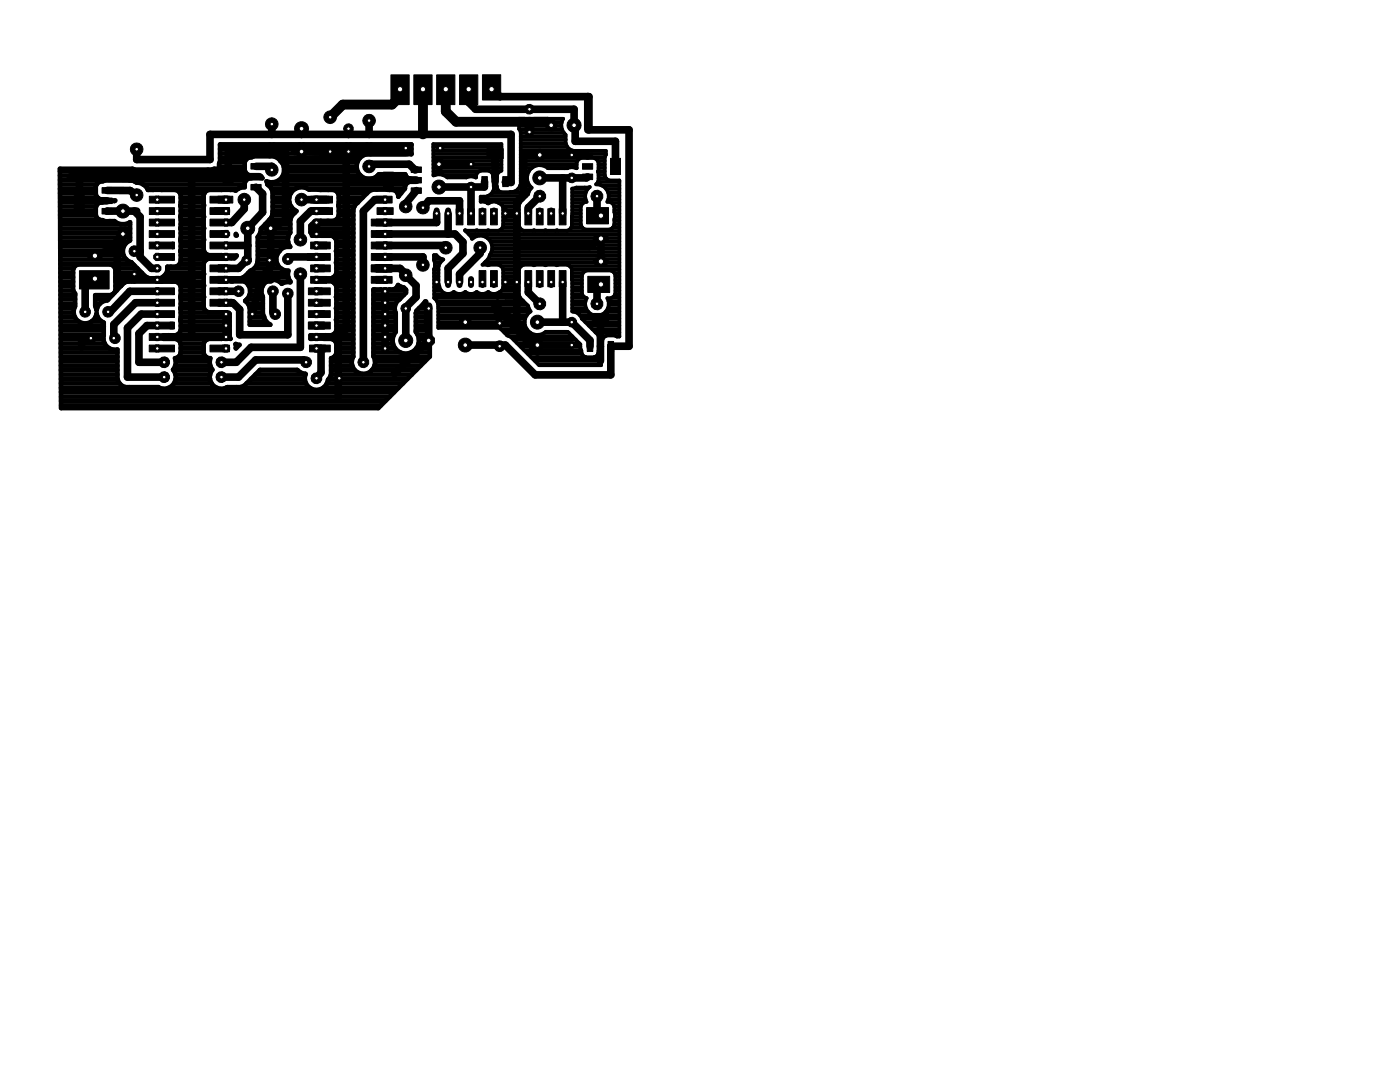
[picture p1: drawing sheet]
<svg xmlns="http://www.w3.org/2000/svg" width="279mm" height="216mm" viewBox="0 0 279 216" stroke-linecap="round" stroke-linejoin="round" font-family="sans-serif">
<g fill="#000" stroke="#000" stroke-width=".2">
<circle cx="27.3" cy="38.9" r="1.26"/>
<circle cx="27.3" cy="29.8" r="1.27"/>
<circle cx="48.8" cy="39.8" r=".98"/>
<circle cx="48.8" cy="39.8" r="1.26"/>
<circle cx="54.2" cy="24.8" r="1.26"/>
<circle cx="54.2" cy="33.9" r="1.27"/>
<circle cx="60.2" cy="39.8" r="1.26"/>
<circle cx="60.2" cy="25.7" r="1.4"/>
<circle cx="60.2" cy="39.8" r=".98"/>
<circle cx="65.9" cy="23.4" r="1.26"/>
<circle cx="69.5" cy="25.7" r=".98"/>
<circle cx="73.7" cy="33.2" r="1.26"/>
<circle cx="73.7" cy="24.1" r="1.27"/>
<circle cx="87.6" cy="37.3" r="1.4"/>
<circle cx="94" cy="37.3" r=".98"/>
<circle cx="105.7" cy="21.8" r=".98"/>
<circle cx="107.7" cy="35.5" r="1.4"/>
<circle cx="107.7" cy="39.1" r="1.21"/>
<circle cx="114.1" cy="35.5" r=".98"/>
<circle cx="114.6" cy="25" r="1.41"/>
<circle cx="119.1" cy="39.2" r="1.21"/>
<circle cx="24.5" cy="42.1" r="1.08"/>
<circle cx="24.5" cy="42.1" r="1.4"/>
<circle cx="26.8" cy="50.1" r="1.08"/>
<circle cx="47.6" cy="58.1" r="1.08"/>
<circle cx="49.2" cy="51.9" r=".98"/>
<circle cx="49.4" cy="45.6" r="1.4"/>
<circle cx="54.5" cy="58.1" r="1.08"/>
<circle cx="57.4" cy="51.7" r="1.08"/>
<circle cx="57.4" cy="58.6" r="1.08"/>
<circle cx="60" cy="47.8" r="1.26"/>
<circle cx="60" cy="54.7" r="1.26"/>
<circle cx="81" cy="41.2" r="1.26"/>
<circle cx="81" cy="54.9" r="1.27"/>
<circle cx="84.4" cy="41.4" r="1.26"/>
<circle cx="84.4" cy="52.9" r="1.27"/>
<circle cx="89" cy="49.4" r=".98"/>
<circle cx="89" cy="49.4" r="1.27"/>
<circle cx="95.8" cy="49.4" r=".98"/>
<circle cx="95.8" cy="49.4" r="1.27"/>
<circle cx="17" cy="62.2" r="1.08"/>
<circle cx="21.6" cy="62.2" r="1.08"/>
<circle cx="22.9" cy="67.5" r="1.08"/>
<circle cx="32.8" cy="75.2" r=".98"/>
<circle cx="32.8" cy="72.3" r=".98"/>
<circle cx="32.8" cy="72.3" r="1.1"/>
<circle cx="32.8" cy="75.3" r="1.1"/>
<circle cx="44.2" cy="72.3" r=".98"/>
<circle cx="44.2" cy="75.2" r=".98"/>
<circle cx="44.2" cy="72.3" r="1.09"/>
<circle cx="44.2" cy="75.2" r="1.09"/>
<circle cx="54.9" cy="62.7" r="1.08"/>
<circle cx="61.1" cy="72.3" r="1.09"/>
<circle cx="63.1" cy="75.5" r=".98"/>
<circle cx="63.2" cy="75.5" r="1.1"/>
<circle cx="72.5" cy="72.3" r="1.1"/>
<circle cx="81" cy="61.6" r=".98"/>
<circle cx="81" cy="67.9" r="1.41"/>
<circle cx="92.9" cy="68.9" r="1.4"/>
<circle cx="99.7" cy="69.1" r=".98"/>
<circle cx="99.7" cy="69.1" r="1.08"/>
<circle cx="107.2" cy="64.3" r="1.4"/>
<circle cx="107.7" cy="60.6" r="1.21"/>
<circle cx="114.1" cy="64.3" r=".98"/>
<circle cx="119.1" cy="60.6" r="1.21"/>
</g>
<g fill="#000" stroke="#000" stroke-width=".2">
<path d="M78 14.9h3.7v6h-3.7zM82.6 14.9h3.6v6h-3.6zM87.1 14.9h3.7v6h-3.7zM91.7 14.9h3.7v6h-3.7zM96.3 14.9h3.6v5.1h-3.6zM14.8 38.5h2v3.2h-2zM20.4 37.4h2v1.1h-2zM20.4 39.5h2v1.1h-2zM29.8 39.2h1.4v1.3h-1.4zM31.6 39.2h3.2v1.3h-3.2zM41.9 39.2h3v1.3h-3zM43.5 39.2h3v1.3h-3z"/>
<path d="M44.4 39.2h1.4v1.3h-1.4zM44.5 33.7h2v3.2h-2zM50.1 32.6h2v1.1h-2zM50.1 34.7h2v1.1h-2zM50.1 36.8h2v1.1h-2zM62 39.2h3.2v1.3h-3.2zM62.5 39.2h3.2v1.3h-3.2zM63.1 39.2h3.3v1.3h-3.3zM75 39.2h3.3v1.3h-3.3zM76.5 34.4h2v3.2h-2zM82.1 33.3h2v1.1h-2zM82.1 35.4h2v1.1h-2z"/>
<path d="M82.1 37.5h2v1.1h-2zM96.2 35.2h1.1v2h-1.1zM97.2 29.7h3.2v1.9h-3.2zM98.3 35.2h1.1v2h-1.1zM100.3 35.2h1.1v2h-1.1zM116.2 34.7h2.1v1.1h-2.1zM116.2 32.7h2.1v1.1h-2.1zM116.2 30.6h2.1v1.1h-2.1zM121.8 31.6h2v3.2h-2zM15.9 54h5.9v3.7h-5.9zM20.4 41.6h2v1.1h-2zM29.8 48.3h1.6v1.4h-1.6z"/>
<path d="M29.8 46h1.6v1.4h-1.6zM29.8 43.7h1.4v1.4h-1.4zM29.8 41.4h1.4v1.4h-1.4zM31.6 41.4h3.2v1.4h-3.2zM31.6 43.7h3.2v1.4h-3.2zM31.6 46h3.2v1.4h-3.2zM31.6 59.7h3.2v1.4h-3.2zM31.6 48.3h3v1.4h-3zM31.6 50.6h3v1.3h-3zM31.6 57.4h3v1.4h-3zM34.4 48.3h.4v1.4h-.4zM34.4 50.6h.4v1.3h-.4z"/>
<path d="M34.6 57.4h.2v1.4h-.2zM41.9 48.3h3v1.4h-3zM41.9 46h3v1.4h-3zM41.9 43.7h3v1.4h-3zM41.9 41.4h3v1.4h-3zM41.9 52.9h3v1.3h-3zM41.9 55.2h3v1.3h-3zM41.9 57.4h3v1.4h-3zM41.9 59.7h3v1.4h-3zM42.8 41.4h3v1.4h-3zM43.5 57.4h.5v1.4h-.5zM43.5 59.7h.5v1.4h-.5z"/>
<path d="M43.5 52.9h1.4v1.3h-1.4zM43.5 55.2h1.4v1.3h-1.4zM43.7 57.4h1.2v1.4h-1.2zM43.7 59.7h1.2v1.4h-1.2zM44.2 46h1.4v1.4h-1.4zM44.4 41.4h1.4v1.4h-1.4zM45.1 59.7h1.1v1.4h-1.1zM46 59.7h.2v1.4h-.2zM61.3 50.6h3.2v1.3h-3.2zM61.6 57.4h2.7v1.4h-2.7zM61.6 59.7h2.7v1.4h-2.7zM61.6 50.6h3.2v1.3h-3.2z"/>
<path d="M62 41.4h3.2v1.4h-3.2zM62 55.2h3.2v1.3h-3.2zM62 52.9h2.7v1.3h-2.7zM62 48.3h3.2v1.4h-3.2zM62.5 41.4h3.2v1.4h-3.2zM62.7 59.7h3.2v1.4h-3.2zM62.7 57.4h3.2v1.4h-3.2zM62.7 52.9h3.2v1.3h-3.2zM62.7 50.6h3.2v1.3h-3.2zM62.7 48.3h3.2v1.4h-3.2zM63.1 41.4h3.3v1.4h-3.3zM74.1 46h3.2v1.4h-3.2z"/>
<path d="M74.1 43.7h3.2v1.4h-3.2zM74.1 48.3h3.2v1.4h-3.2zM74.1 50.6h3.2v1.3h-3.2zM74.1 52.9h3.2v1.3h-3.2zM74.1 55.2h3.2v1.3h-3.2zM74.8 52.9h3.2v1.3h-3.2zM75 52.9h3.3v1.3h-3.3zM75 50.6h3.3v1.3h-3.3zM75 48.3h3.3v1.4h-3.3zM75 46h3.3v1.4h-3.3zM75 43.7h3.3v1.4h-3.3zM75 55.2h3.3v1.3h-3.3z"/>
<path d="M75.2 41.4h3.3v1.4h-3.3zM91 41.7h1.4v3.2h-1.4zM93.3 41.7h1.4v3.2h-1.4zM95.6 41.7h1.4v3.2h-1.4zM95.6 54h1.4v3.2h-1.4zM97.9 41.7h1.4v3.2h-1.4zM97.9 54h1.4v3.2h-1.4zM104.8 41.7h1.3v3.2h-1.3zM104.8 54h1.3v3.2h-1.3zM107 41.7h1.4v3.2h-1.4zM107 54h1.4v3.2h-1.4zM109.3 41.7h1.4v3.2h-1.4z"/>
<path d="M109.3 54h1.4v3.2h-1.4zM111.6 54h1.4v3.2h-1.4zM111.6 41.7h1.4v3.2h-1.4zM117.1 41.7h4.3v2.9h-4.3zM117.1 41.4h4.3v3.2h-4.3zM117.3 55.1h4.4v3.3h-4.4zM29.8 66.6h1.6v1.3h-1.6zM29.8 68.9h1.6v1.3h-1.6zM31.6 62h3.2v1.4h-3.2zM31.6 68.9h3.2v1.3h-3.2zM31.6 64.3h3v1.3h-3zM33.9 64.3h.9v1.3h-.9z"/>
<path d="M41.9 68.9h3v1.3h-3zM44.4 68.9h1.4v1.3h-1.4zM61.6 62h3.2v1.4h-3.2zM61.6 64.3h3.2v1.3h-3.2zM61.8 68.9h3.2v1.3h-3.2zM62.7 64.3h3.2v1.3h-3.2zM62.7 68.9h3.2v1.3h-3.2zM62.7 62h3.2v1.4h-3.2zM117.2 68.1h1.1v2h-1.1zM118.2 62.5h3.3v2h-3.3zM119.3 68.1h1.1v2h-1.1zM121.3 68.1h1.1v2h-1.1z"/>
</g>
<g fill="#000" stroke="#000" stroke-width="1.5">
<path d="M98.1 17.8l1.7 1.5zM99.8 19.3h17.5zM117.3 19.3v6.6zM117.3 19.3h.2zM15.9 35.3v5.4zM14 35.3h1.9zM21.4 38h4.6zM26 38l1.3 .9zM27.3 29.8v2zM27.3 31.8h14.6zM15.9 35.3h22.3zM38.2 35.3h7.4z"/>
<path d="M41.9 26.8v5zM41.9 26.8h12.4zM45.6 30.5v4.8zM45.6 30.5h11.4zM45.6 35.3h6.1zM51.1 33.2h3.2zM51.1 37.4l1.3 1.3zM54.3 33.2v.7zM54.3 26.8h5.9zM54.3 24.8v2zM57 30.5v4.8zM57 35.3v8.6z"/>
<path d="M59.9 30.2h.3zM60.2 26.8h9.4zM60.2 25.7v1.1zM60.2 39.8h3zM65.9 30.2h14.4zM69.1 36v10.7zM69.1 35.1v.9zM69.1 30.5v4.6zM69.1 30.5h.2zM69.1 36h14zM58.8 30.2l10.3 .3zM69.3 30.5h11.7z"/>
<path d="M69.3 30.5l.3-.3zM69.6 26.8h4.1zM69.6 25.7v1.1zM73.7 33.2l.4-.4zM73.7 26.8h10.7zM73.7 24.1v2.7zM74.1 32.8h7.6zM74.8 39.8h2.1zM81.7 32.8l1.1 1.1zM82.8 33.9h.3zM77.5 36h5.6zM84.4 26.8h17.6z"/>
<path d="M87.6 32.8h6.4zM87.6 37.3h6.4zM93.5 17.8v2.6zM94 37.3v5.3zM94 37.3h2.7zM94.9 21.8h10.8zM93.5 20.4l1.4 1.4zM96.7 36.2v1.1zM98.8 30.6v5.6zM98.8 30.6v1.9zM100.9 36.2v.2zM102 26.8v9.6z"/>
<path d="M100.9 36.4h1.1zM104.5 30.9v8zM104.5 30.9h3.2zM105.7 21.8h8.9zM107.7 30.9h6.4zM112.3 35.5h1.8zM107.7 35.5h4.6zM114.1 30.9h3zM114.1 35.5h3zM114.6 25h.2zM114.6 21.8v3.2zM114.8 25v3.2z"/>
<path d="M114.8 28.2h8zM117.1 30.9l.2 .2zM117.1 35.5l.2-.2zM117.5 19.3v6.6zM122.8 28.2v5zM117.5 25.9h8zM15.9 40.1h5.5zM15.9 40.1l.1 .1zM17 56.2l1.9-.6zM23.4 49.2v6.6zM18.9 51l4.5-1.8zM23.4 47.8l1.1-1.1z"/>
<path d="M23.4 47.8v1.4zM21.4 42.1h3.1zM24.5 42.1h.5zM25.9 58.1h5.5zM26.8 54.7v1.1zM23.4 55.8h3.4zM25 42.1h1.8zM26.8 42.1h.5zM26.8 42.1l1.2 1.2zM28 51.3l2.2 2.3zM28 50.1v1.2zM28 43.3v6.8z"/>
<path d="M26.8 50.1h1.2zM30.2 53.6h1.2zM26.8 55.8h4.6zM31.4 55.8h6.8zM38.2 35.3v16zM38.2 51.3v4.5zM38.2 51.3h6.9zM45.1 58.1h2.5zM45.1 53.6h2.5zM45.1 53.6h.7zM45.1 44.4h1.1zM48.7 41.7l-2.5 2.7z"/>
<path d="M47.6 53.6l1.6-1.7zM48.7 39.8v1.9zM49.2 51.9l.2-.2zM45.1 49h4.3zM49.4 45.6v3.4zM49.4 49v2.7zM52.4 42.4l-3 3.2zM52.2 55.4l-1.8 7.3zM52.2 55.4l1.8 .4zM52.4 38.7v3.7zM53.8 51.9l.2 1.4zM54 45.6v7.7z"/>
<path d="M54 53.3l-1.8 2.1zM45.1 55.8h8.9zM54 45.6l3-1.7zM57.4 51.3v.4zM57.4 51.3h5.8zM59.9 44.2l2.1-2.1zM59.9 44.2v3.6zM62 42.1h1.2zM63.2 44.4v2.3zM63.2 55.8h5.9zM69.1 46.7v9.1zM63.2 46.7h5.9z"/>
<path d="M69.1 55.8v9.9zM72.5 42.1l2.3-2.3zM76.9 46.7h12.5zM76.9 51.3h7.5zM76.9 49h11.6zM76.9 44.4h10.2zM76.9 53.6h2.9zM79.8 53.6l1.2 1.1zM81 54.7v.2zM83.1 38l-2.1 2.6zM81 40.6v.6zM81 54.9l2 2.1z"/>
<path d="M83 57v2.3zM84.4 51.3v1.6zM85.6 40.1l-1.2 1.3zM85.6 40.1h6.1zM87.1 42.6v1.8zM88.5 49l.5 .4zM89.4 42.6v4.1zM89.4 53.6v2.7zM89.4 46.7h1.4zM90.8 46.7l1.6 1.6zM91.7 40.1v2.5zM91.7 54.7v1.6z"/>
<path d="M95.8 50.6l-4.1 4.1zM92.4 50.6l-3 3zM92.4 48.3v2.3zM95.8 49.4v1.2zM100.9 42.6h2.2zM103.1 49.2v7.1zM103.1 42.6v6.6zM100.9 56.3h2.2zM103.1 40.3v2.3zM103.1 40.3l1.4-1.4zM103.1 56.3v3.6zM103.1 49.2h14.5z"/>
<path d="M105.4 56.3v2zM105.4 41.4v1.2zM105.4 41.4l2.3-2.2zM112.3 35.5v7.1zM117.6 49.2l2.3-1.6zM119.1 56.9l.8-.2zM119.1 39.1v3.8zM119.9 47.6v4.6zM119.1 42.9l.8 .1zM16.3 68.2v1.1zM16.3 68.2l.7-.7zM17 67.5h1.1z"/>
<path d="M17 56.2v6zM18.1 67.5h.5zM18.1 67.5l.3 .2zM18.6 67.5l-.2 .2zM21.6 62.2h.4zM25.9 58.1l-3.9 4.1zM22.7 64.7v2.8zM22.7 64.7l4.4-4.3zM25.4 75.2h7.4zM25.4 65.4l2.8-2.7zM25.4 65.4v9.8zM27.1 60.4h4.3z"/>
<path d="M27.7 72.3h5.1zM27.7 66.6l1.6-1.6zM27.7 66.6v5.7zM28.2 62.7h3.2zM29.3 65h2.1zM31.4 67.2h6.8zM38.2 55.8v11.4zM38.2 67.2h6.9zM44.2 72.3h3zM44.2 75.2h3.4zM45.1 65v2.2zM45.1 62.7v2.3z"/>
<path d="M45.1 60.4h1.4zM50.1 69.3l-2.9 3zM47.6 75.2l3.4-3.4zM46.5 60.4l1.3 1.4zM47.8 61.8v5zM47.8 66.8h9.6zM50.1 69.3h9.8zM51 71.8h9.6zM54.5 58.1v4.1zM54.5 62.2l.4 .5zM57.4 58.6v8.2zM59.9 54.7v14.6z"/>
<path d="M60.6 71.8l.5 .5zM64.1 74.3l-.9 1.2zM64.1 69.5v4.8zM63.2 69.5h.9zM67.5 67.2v12.2zM63.2 67.2h4.3zM69.1 65.7l-1.6 1.5zM72.5 42.1v30.2zM76.9 67.2v2.3zM76.9 65v2.2zM76.9 60.4v2.3zM76.9 58.1v2.3z"/>
<path d="M76.9 62.7v2.3zM78.7 74.6l6.9-6.7zM81 61.6v6.3zM81 61.3l2-2zM81 61.3v.3zM85.6 61.1v.5zM85.6 61.6v6.3zM92.9 68.9h6.8zM98.8 61.1l8.5 9.1zM98.8 61.1l4.8 3.6zM99.7 68.9h1.2zM99.7 68.9v.2z"/>
<path d="M100.9 68.9l5.9 5.9zM103.1 64.7l4.2 4.2zM103.1 59.9v4.8zM103.1 64.7h.5zM106.8 74.8h15.1zM107.3 68.9h6.8zM107.3 68.9v1.3zM107.3 64.3h5zM105.4 58.3l2.3 2.3zM112.3 64.3h1.8zM112.3 56.3v8zM114.1 64.3l3.7 3.6z"/>
<path d="M117.8 67.9v1.2zM119.1 56.9v3.7zM119.8 63.5v5.6zM119.8 69.1v3zM121.9 69.1h3.6zM121.9 69.1v5.7zM125.5 25.9v43.2z"/>
</g>
<path d="M57 35.3h11.9zM68.9 35.3l.2-.2z" fill="#000" stroke="#000" stroke-width=".55"/>
<g fill="#000" stroke="#000" stroke-width=".93">
<path d="M12 33.7h14.4zM12 34.2h36.9zM12 38.6h7.1zM12 37.7h7.1zM12 36.8h7.3zM12 35.9h37.2zM12 35h38.3zM12 39.5h7.5zM19.1 37.2v1.6zM19.1 38.8l.2 .4zM19.3 36.7l-.2 .5zM19.3 39.2l.4 .4z"/>
<path d="M19.3 36.7l.4-.3zM19.7 39.6l.4 .2zM19.7 36.4l.4-.2zM20.1 39.8h.4zM20.1 36.2h.4zM20.5 39.8l.5 .2zM20.5 36.2l.5-.2zM21 36h4.8zM25.8 36h.2zM26 36h.2zM26.2 36h.2zM26.4 33.7l.5 .1z"/>
<path d="M26.4 36l.2 .1zM26.6 36.1h.2zM26.9 33.8h14.6zM26.8 36.1l.1 .1zM26.9 36.2l.2 .1zM27.1 36.3l.1 .1zM27.2 36.4l.8 .1zM28.6 36.8h20.2zM28 36.5l.8 .4zM28.8 36.9l.6 .7zM29.4 37.7h18.1zM29.4 37.6l.1 .3z"/>
<path d="M29.5 37.9h1zM30.6 37.9h1.6zM32.2 37.9h2.9zM35.1 37.9l.4 .2zM35.5 38.1l.4 .3zM35.9 38.6h4.9zM35.9 38.4l.2 .5zM36.1 39.5h4.5zM40.6 38.9v1.9zM40.8 38.4l-.2 .5zM41.2 38.1l-.4 .3zM41.5 33.8h.8z"/>
<path d="M41.2 38.1l.5-.2zM42.3 33.8l.4-.1zM42.7 33.7h1zM43.7 32.7v1zM43.9 32.2l-.2 .5zM43.7 33.3h5.1zM43.9 32.4h4.9zM43.9 28.8v3.4zM43.9 28.8h9.9zM43.9 31.5h5.6zM43.9 30.6h38.2zM43.9 29.7h38.2z"/>
<path d="M43.9 28.9h38.2zM41.7 37.9h2.5zM44.3 37.9h1.6zM46 37.9h.7zM46.7 37.9l.3 .1zM47 38l.6-.4zM47.6 37.6l.9-.3zM48.8 32.4v1.6zM48.8 34l.2 .5zM48.8 36.6v.8zM48.5 37.3l.3 .1zM49 31.9l-.2 .5z"/>
<path d="M49 34.5l.4 .3zM49 36.1l-.2 .5zM49.4 31.6l-.4 .3zM49.4 34.8l.4 .2zM49.4 35.7l-.4 .4zM49.4 31.6l.4-.2zM49.8 35h.4zM49.4 35.7l.4-.2zM49.8 31.4h.4zM50.2 35l.5 .2zM49.8 35.5h.4zM50.2 31.4l.5-.2z"/>
<path d="M50.7 35.2h1.4zM50.2 35.5l.5-.2zM50.7 35.3h.8zM51.5 35.3l.5 .2zM52.1 35.2l.2 .3zM52 35.5h.3zM53.2 36.2l.8 .2zM53.3 36.6v.2zM53.2 36.2l.1 .4zM53.4 36.8h27.6zM53.8 28.8h.8zM50.7 31.2h3.1z"/>
<path d="M54 36.4l.9-.1zM53.3 36.8l.8 .7zM54.2 37.7h4.7zM54.4 38.3v.8zM54.1 37.5l.3 .8zM54.4 39.5h3.3zM54.4 38.6h3.7zM54.6 28.8h5.2zM53.8 31.2h.8zM54.9 36.3l.9-.4zM54.6 31.2l.8 .3zM55.4 31.5h16.4z"/>
<path d="M56.4 35.2l-.6 .7zM55.8 35.9h26.3zM55.4 31.5l.5 .5zM56.2 32.4h15.1zM56.7 34.4l-.3 .8zM56 32.1l.4 .5zM56.5 35h15.5zM56.7 33.3h14.5zM56.7 33.4v1zM56.4 32.6l.3 .8zM56.7 34.2h14.6zM57.7 39.8l.1 .9z"/>
<path d="M57.8 38.9l-.1 .9zM58.3 38.1l-.5 .8zM58.3 38.1l.8-.5zM59.8 28.8h.8zM59.1 37.6l.8-.3zM60.6 28.8h8.6zM59.9 37.3l1 .1zM61.4 37.7h19.4zM60.9 37.4l.8 .4zM61.7 37.8h1.8zM63.6 37.9h.4zM64 37.9h1.5z"/>
<path d="M65.5 37.9h1.1zM66.6 37.9l.5 .2zM67.1 38.1l.3 .3zM67.5 38.6h5.7zM67.4 38.4l.2 .5zM67.6 39.5h4.7zM69.2 28.8h.8zM70 28.8h3.3zM71.1 33.2l.2 .9zM71.3 32.3l-.2 .9zM71.3 34.1l.5 .8zM71.8 31.5l-.5 .8z"/>
<path d="M71.8 34.9l.7 .6zM71.8 31.5l.7-.5zM72.5 35.5l.9 .2zM73.3 28.8h.8zM72.5 31l.9-.3zM73.4 35.7l1-.1zM73.7 38.1l-2.3 2.3zM73.4 30.7l.5 .1zM74.1 28.8h8zM74.4 35.6l.8-.4zM73.7 38.1l.7-.3zM75.6 34.8l-.4 .4z"/>
<path d="M74.4 37.8h.8zM75.4 35h5.6zM75.6 34.8h5.2zM75.2 37.8h2.1zM77.3 37.9h.4zM77.7 37.9h.8zM78.5 37.9l.5 .2zM79 38.1l.3 .3zM79.4 38.6h.6zM79.5 38.9v.3zM79.3 38.4l.2 .5zM80.8 37.2v.4z"/>
<path d="M80.8 37.6l-1.3 1.6zM80.9 34.8l.1 .3zM81 35.1l.4 .4zM81 36.8l-.2 .4zM73.9 30.8h7.4zM81.4 35.5l.4 .2zM81 36.8l.4-.4zM81.4 36.4l.4-.2zM81.9 35.7l.2 .1zM81.3 30.8h.8zM82.1 35.8v.4zM81.8 36.2h.3z"/>
<path d="M82.1 28.8v2zM12 43h7.1zM12 42.1h7.1zM12 41.2h7.2zM12 40.3h8.5zM12 47.4h14zM12 46.5h14zM12 45.6h14zM12 44.7h14zM12 43.9h7.9zM12 51.8h13.2zM12 50.9h12.6z"/>
<path d="M12 50h12.5zM12 49.1h12.7zM12 48.3h13.5zM12.1 56.2h2.5zM12.1 55.3h2.5zM12.1 54.4h2.5zM12.1 53.6h2.6zM12.1 52.7h14.4zM12.1 59.7h2.9zM12.1 58.9h2.9zM12.1 58h2.5zM12.1 57.1h2.5z"/>
<path d="M14.6 53.8v4.1zM14.6 57.9l.2 .5zM14.8 53.3l-.2 .5zM14.8 58.4l.2 .2zM15 58.6v2.5zM15.1 52.9l-.3 .4zM15.1 52.9l.5-.2zM19 58.9h3zM19 59.7h2.6zM19.1 41.3v1.6zM19.1 42.9l.2 .5zM19.3 40.9l-.2 .4z"/>
<path d="M19.3 43.4l.4 .4zM19.7 40.5l-.4 .4zM19.7 43.8l.4 .1zM19.7 40.5l.4-.2zM20.1 43.9h.4zM20.1 40.3h.3zM20.5 43.9l.5 .3zM21 40h2zM21 44.2h.8zM20.4 40.3l.6-.2zM20.5 60.1l.9-.2zM21.8 44.1h1.1z"/>
<path d="M22 58.9l.5-.2zM15.6 52.7h6.4zM22.2 58.9h.2zM22.5 58.7l.4-.3zM22 52.7l.5 .2zM21 40.1h1.9zM22.9 44.1l.3 .3zM23.1 57.9l-.2 .5zM22.5 52.9l.4 .4zM23 53.6h4.4zM22.9 40.1l.1-.1zM23 58h.3z"/>
<path d="M23.1 53.8v4.1zM22.9 53.3l.2 .5zM23.1 57.1h1zM23.1 56.2h2.2zM23.1 55.3h6.2zM23.1 54.4h5.2zM23.2 44.4l.9 .3zM24.1 44.7h.9zM24.2 57l-2.8 2.9zM24.5 56.7l-.3 .3zM24.5 50.1l.1 .9zM24.6 51l.5 .7z"/>
<path d="M24.6 49.3l-.1 .8zM24.7 56.5l-.2 .2zM25 44.7l.9-.3zM25.1 51.7l.7 .5zM25.1 48.6l-.5 .7zM24.8 56.4l.3-.1zM25.1 56.3l.3-.2zM25.8 52.2l.4 .1zM25.1 48.6l.7-.6zM25.9 44.4l.1-.1zM25.5 56.1h.4zM26 44.3v3.7z"/>
<path d="M25.8 48h.2zM26.2 52.4l.6 .6zM25.9 56.1h.3zM26.8 53l2.3 2.2zM29.1 55.2l.7 .4zM29.8 55.6h.8zM30.6 55.6h1.2zM26.3 56.1h5.5zM31.9 55.5h.3zM32.4 55.3l-.2 .2zM31.9 56.1h.3zM32.4 55.3h8.2z"/>
<path d="M32.5 55.2l.6-.5zM33.4 54.4l-.3 .2zM33.3 54.4h7.3zM33.4 54v.4zM33.4 53.2v.8zM33.4 53.2h.7zM33.4 53.6h7.2zM34.1 53.2h1zM32.2 56.2h2.1zM35.1 53.2l.4-.2zM34.3 56.2h.8zM35.2 56.2h5.4z"/>
<path d="M35.9 52.7l-.4 .3zM35.1 56.2l.4 .2zM35.9 52.7h4.7zM36.1 52.2l-.2 .5zM35.5 56.4l.4 .3zM36.1 49.9l-.1 .2zM36.1 47.6l-.1 .2zM36.1 45.3l-.1 .3zM36.1 43.1l-.1 .2zM36.1 40.8l-.1 .2zM36.1 59.1l-.1 .2zM36 50h4.7z"/>
<path d="M36 45.6h4.7zM36 57.1h4.7zM36.1 50.3v1.9zM36 50.1l.1 .2zM36.1 48v1.9zM36 47.8l.1 .2zM36.1 45.8v1.8zM36 45.6l.1 .2zM36.1 43.5v1.8zM36 43.3l.1 .2zM36.1 41.2v1.9zM36 41l.1 .2z"/>
<path d="M36.1 38.9v1.9zM36 59.3l.1 .2zM36.1 57.2v1.9zM35.9 56.7l.2 .5zM36.1 59.7h4.5zM36.1 58.9h4.5zM36.1 58h4.5zM36.1 51.8h5.1zM36.1 50.9h5.5zM36.1 49.1h4.5zM36.1 48.3h4.5zM36.1 47.4h4.5z"/>
<path d="M36.1 46.5h4.5zM36.1 44.7h4.5zM36.1 43.9h4.5zM36.1 43h4.5zM36.1 42.1h4.5zM36.1 41.2h4.5zM36.1 40.3h4.5zM40.6 40.8l.1 .2zM40.6 41.2v1.9zM40.6 43.1l.1 .2zM40.6 43.5v1.8zM40.6 45.3l.1 .3z"/>
<path d="M40.6 45.8v1.8zM40.6 47.6l.1 .2zM40.6 48v1.9zM40.6 49.9l.2 .5zM40.6 52.6v1.9zM40.6 54.5l.1 .2zM40.6 54.9v1.9zM40.6 56.8l.1 .2zM40.6 57.2v1.9zM40.6 59.1l.1 .2zM40.6 59.5v1.8zM40.7 41l-.1 .2z"/>
<path d="M40.7 43.3l-.1 .2zM40.7 45.6l-.1 .2zM40.7 47.8l-.1 .2zM40.7 54.7l-.1 .2zM40.7 57l-.1 .2zM40.7 59.3l-.1 .2zM40.8 50.4l.4 .3zM40.8 52.2l-.2 .4zM41.2 50.7l.5 .2zM41.2 51.8l-.4 .4zM41.7 50.9h2.5zM41.2 51.8l.5-.2z"/>
<path d="M41.7 51.6h1.5zM43.2 51.6h1zM44.3 50.9h.3zM44.3 51.6h.3zM44.7 51h2.5zM46.1 55.6v.5zM46.2 55.6h1zM44.7 51.5h1.5zM46.1 56.1h.4zM46.5 56.1l.1-.1zM46.2 51.5h.6zM47.1 46.7l.1 .3z"/>
<path d="M47.1 46.7v.3zM47.1 51.2l-.3 .3zM47.1 51.1v.1zM47.2 55.6h.8zM47.2 51l-.1 .1zM47.1 47h.1zM46.6 56l.8-.2zM48 55.6l.7-.4zM47.4 55.8l.9 .1zM48.6 55.3h9zM48.7 55.2l1.3-1.2zM48.9 56.2h4.3z"/>
<path d="M49.6 59.4l-.6 .6zM48.3 55.9l.7 .4zM49.2 59.7h3.3zM49.6 54.4h7.9zM49.9 58.5l-.3 .9zM49 56.3l.6 .6zM49.7 57.1h2.7zM49.8 58.9h2.5zM49.9 57.7v.8zM49.6 56.9l.3 .8zM49.9 58h2.3zM50 54h.1z"/>
<path d="M50.1 54l.7-.5zM50.8 53.6h5.3zM51.3 52.8l-.5 .7zM51.4 52.3l-.1 .5zM51.3 52.7h4zM51.5 52.1l-.1 .2zM51.5 48.6v3.5zM51.5 47.3v1.3zM51.5 51.8h3.6zM51.5 50.9h3.8zM51.5 50h4.3zM51.5 49.1h6.3z"/>
<path d="M51.5 48.3h6zM51.5 47.4h6zM51.9 46.5l-.4 .8zM51.9 46.5h6zM52.1 45.7l-.2 .8zM53.9 43.8l-1.8 1.9zM52.1 45.6h5.8zM52.1 58.1l.2 .8zM52.3 57.3l-.2 .8zM52.3 58.9l.2 .3zM52.5 59.2v3.4zM52.7 56.5l-.4 .8z"/>
<path d="M52.9 44.7h5zM52.7 56.5l.7-.5zM53.8 43.9h4.1zM53.9 43.8l.2-.3zM54.3 43.1l-.1 .3zM53.4 56l.9-.2zM54.4 42.8l-.1 .3zM54.3 43h4zM54.4 39.1v3.2zM54.4 42.1h4.7zM54.4 41.2h3.7zM54.4 40.3h3.3z"/>
<path d="M54.4 42.3v.4zM55.1 51.7l.2 .9zM54.3 55.8l.8 .1zM55.3 50.9l-.2 .8zM55.3 52.6l.4 .7zM55.7 50.1l-.4 .8zM55.7 53.3l.7 .5zM55.8 56.2h2.1zM55.1 55.9l.8 .4zM55.9 56.3l.3 .3zM56.3 49.6l-.6 .5zM56.4 53.8l.8 .2z"/>
<path d="M56.2 56.6l.2-.1zM56.3 49.6l.7-.3zM57.2 54h.4zM56.4 56.5l.8-.3zM57.4 47.8l.2 .9zM57.4 54.7l.2 .9zM57.6 54l-.2 .7zM57.6 48.7l.3 .6zM57.6 55.6l.3 .6zM57.6 46.9l-.2 .9zM57.8 40.7l.5 .8zM57 49.3h.9z"/>
<path d="M57.9 56.2v.1zM57.2 56.2l.7 .1zM57.9 43.8v2.6zM57.9 46.4l-.3 .5zM58.3 43l-.4 .8zM58.3 41.5l.8 .6zM58.3 43l.5-.5zM59.1 42.1h.1zM59.2 42.1l-.4 .4zM62 45v1.4zM62 45l.8-.9zM62 45.6h8.5z"/>
<path d="M62 46.4l.1 .1zM62.1 46.5h8.4zM62.2 44.7h8.3zM62.1 46.5l.2 .5zM62.8 44.1h.7zM63.6 44.1h.4zM62.3 47h1.7zM64 44.1h1.5zM65.5 44.1h1.1zM64 47h2.1zM66.5 55.4v.9zM66.5 55.4l.1-.1z"/>
<path d="M66.5 56.2h4zM66.5 55.3h4zM66.5 56.3l.1 .1zM67 54.9l-.4 .4zM66.1 47l.5 .2zM66.6 44.1l.5-.2zM66.8 47.4h3.7zM66.6 56.4l.4 .3zM67.1 54.5l-.1 .4zM66.6 47.2l.4 .4zM67.1 59.1v.2zM67.1 52.2v.2z"/>
<path d="M67.1 49.9v.2zM67.4 43.5l-.3 .4zM67.1 43.9h3.4zM67.1 50h3.4zM67.1 57.1h3.4zM67.1 59.3v.2zM67.1 57.2v1.9zM67 56.7l.1 .5zM67.1 52.6v1.9zM67.1 52.4v.2zM67.1 50.3v1.9zM67.1 50.1v.2z"/>
<path d="M67.1 48v1.9zM67 47.6l.1 .4zM67.1 59.7h3.4zM67.1 58.9h3.4zM67.1 58h3.4zM67.1 54.4h3.4zM67.1 53.6h3.4zM67.1 52.7h3.4zM67.1 51.8h3.4zM67.1 50.9h3.4zM67.1 49.1h3.4zM67.1 48.3h3.4z"/>
<path d="M67.6 43.1l-.2 .4zM67.6 40.8l-.1 .2zM67.6 41.2v1.9zM67.5 41l.1 .2zM67.6 38.9v1.9zM67.6 43h2.9zM67.6 42.1h2.9zM67.6 41.2h3.1zM67.6 40.3h3.9zM70.5 41.7v29.4zM70.8 41l-.3 .7zM71.4 40.4l-.6 .6z"/>
<path d="M74.5 57.8h.3zM74.5 59.7h5.2zM74.5 58.9h6.1zM74.5 58h6.5zM74.8 57.8h1.2zM76.1 57.8h1.6zM77.7 57.8h.8zM78.5 57.8l.5-.2zM79 57.6l.3-.4zM79.4 56.9l-.1 .3zM79.4 57.1h.3zM79.4 60l-.5 .7z"/>
<path d="M79.4 56.9l.5 .3zM79.4 60l.3-.2zM79.8 59.6l-.1 .2zM79.9 57.2l.7 .2zM80.6 57.4l.4 .4zM81 57.8v.6zM81 58.4l-1.2 1.2zM12.1 60.6h2.9zM12.1 65h8.6zM12.1 64.2h3.6zM12.1 63.3h2.8zM12.1 62.4h2.6z"/>
<path d="M12.1 61.5h2.7zM12.1 69.4h9.6zM12.1 68.6h8.8zM12.1 67.7h8.5zM12.1 66.8h8.6zM12.1 65.9h8.6zM12.1 73.9h11.3zM12.1 73h11.3zM12.1 72.1h11.3zM12.1 71.2h11.3zM12.1 70.3h11.3zM12.2 78.3h66.5z"/>
<path d="M12.2 77.4h19.6zM12.2 76.5h11.7zM12.2 75.6h11.2zM12.2 74.7h11.2zM12.2 79.1h65.6zM14.7 62.2l.1 .9zM14.8 61.4l-.1 .8zM14.8 63.1l.5 .7zM15 61.1l-.2 .3zM15.3 63.8l.7 .5zM16 64.3l.8 .3zM16.8 64.6l.8-.1z"/>
<path d="M17.6 64.5l.8-.4zM18.3 64.2h2zM19 63.5l-.6 .6zM19.3 62.7l-.3 .8zM19 58.9v2.2zM19 60.6h.9zM19 63.3h.5zM19.2 61.5h.2zM19.3 61.8v.1zM19 61.1l.3 .7zM19.3 62.5v.2zM19.3 62.5l.1 .6z"/>
<path d="M19.4 61.4l-.1 .5zM19.4 63.1l.4 .7zM19.8 60.7l-.4 .7zM19.8 63.8l.7 .5zM19.8 60.7l.7-.6zM20.5 64.3l.2 .1zM20.6 67.5l.2 .8zM20.7 64.4v.8zM20.7 65.2v1.8zM20.7 67l-.1 .5zM20.8 68.3l.4 .7zM21.2 69l.7 .6z"/>
<path d="M21.9 69.6l.8 .2zM22.7 69.8l.7-.1zM23.4 69.7v5.9zM23.4 75.6l.3 .8zM23.7 76.4l.6 .6zM24.3 77l.7 .3zM25 77.3h.8zM25.8 77.3h5.8zM31.6 77.3l.1 .1zM31.7 77.4l.8 .2zM32.5 77.6l.9-.1zM32.6 66.9v.7z"/>
<path d="M32.6 66.9h1.1zM33.4 77.5l.8-.4zM33.7 66.9h1.4zM33.7 77.4h9.5zM34.8 76.5l-.6 .6zM34.8 73.5l-.3 .3zM34.6 73.9h7.7zM35.1 75.7l-.3 .8zM34.5 73.8l.3 .2zM35.1 72.7l-.3 .8zM34.8 76.5h7.4zM34.9 71.5h.2z"/>
<path d="M35 73h7zM35.1 74.7h6.8zM35.1 71.5l.4-.2zM32.6 67.6h2.5zM35.1 66.9l.4-.2zM35.1 74.8v.9zM34.8 74l.3 .8zM35.1 71.8v.9zM34.9 71.5l.2 .3zM35.1 75.6h6.8zM35.1 72.1h6.8zM35.3 67.7h6.2z"/>
<path d="M35.3 66.8h10.5zM35.9 70.9l-.4 .4zM35.1 67.6l.4 .2zM35.9 66.4l-.4 .3zM35.6 71.2h5.5zM36.1 70.5l-.2 .4zM35.5 67.8l.4 .3zM36.1 65.9l-.2 .5zM36.1 63.6l-.1 .2zM36.1 61.3l-.1 .3zM36 61.5h4.7zM36 68.6h4.7z"/>
<path d="M36.1 68.6v1.9zM35.9 68.1l.2 .5zM36.1 64v1.9zM36 63.8l.1 .2zM36.1 61.7v1.9zM36 61.6l.1 .1zM36.1 59.5v1.8zM36.1 70.3h4.5zM36.1 69.4h4.5zM36.1 65.9h9.7zM36.1 65h9.7zM36.1 64.2h9.7z"/>
<path d="M36.1 63.3h9.7zM36.1 62.4h8.5zM36.1 60.6h4.5zM40.6 61.3l.2 .5zM40.6 68.6v1.9zM40.6 70.5l.2 .4zM40.8 61.8l.4 .3zM40.8 68.1l-.2 .5zM40.8 70.9l.4 .4zM41.2 62.1l.5 .2zM40.8 68.1l.4-.3zM41.2 71.3l.5 .2z"/>
<path d="M41.7 62.3h2.5zM41.2 67.8l.5-.2zM41.7 71.5h.3zM41.8 72.3l.2 .8zM41.8 75.2l.2 .9zM42 71.5l-.2 .8zM42 73.1l.4 .7zM42 74.4l-.2 .8zM42 76.1l.4 .7zM42.4 73.8l-.4 .6zM42.4 76.8l.7 .6zM43.1 77.4l.9 .2z"/>
<path d="M44 77.6l.8-.1zM41.7 67.6h2.5zM44.3 62.4h.3zM44.7 62.4h.9zM44.8 77.5l.5-.2zM45.1 77.4h16.7zM45.3 77.3h1.9zM45.6 62.4l.2 .2zM45.8 62.6v3.8zM45.8 66.4v.8zM45.8 67.2l.2 .4zM44.3 67.6h1.6z"/>
<path d="M47 68.6l.4 .2zM47.1 68.7v.8zM47.2 77.3h.8zM47.4 68.8h.4zM47.1 69.5l.7-.7zM48 77.3l.7-.3zM48.7 77l3.2-3.2zM49.2 76.5h11.9zM49.5 60.6h3zM49 60.1l.6 .5zM49.8 61.4v3.4zM49.6 60.6l.2 .8z"/>
<path d="M49.8 64.2h3.3zM49.8 63.3h2.9zM49.8 62.4h2.7zM49.8 61.5h2.7zM50.1 75.6h10.7zM51 74.7h9.9zM51.9 73.9h7.5zM51.9 73.8h7.4zM52.5 62.6l.2 .6zM52.7 63.2v.3zM52.7 63.5l.5 .8zM53.2 64.3l.7 .5z"/>
<path d="M49.8 64.8h4.1zM59.4 73.9l.6 .5zM60 74.4l.9 .2zM60.8 75.5l.2 .8zM61 74.6l-.2 .9zM61 76.3l.4 .8zM61.4 77.1l.7 .5zM62 66.9v.7zM62 66.9h.3zM62.1 77.6l.8 .2zM62 67.6h.3zM62.3 67h1.7z"/>
<path d="M62.3 67.6h.4zM62.9 77.8l.9-.1zM63.8 77.7l.8-.3zM64 66.9h1zM62.8 67.5h1.7zM64.5 77.4h15zM65.2 76.7l-.6 .7zM64.5 67.5l.1 .1zM65 66.9h1.1zM65.5 75.9l-.3 .8zM65.2 76.5h15.2zM65.5 75.8v.1z"/>
<path d="M65.6 75.7l-.1 .1zM65.6 75.7l.2-.2zM65.6 75.6h15.7zM65.8 75.4v.1zM65.8 75.4l.1-.1zM66 75l-.1 .3zM66.1 74.7l-.1 .3zM66.1 74.6v.1zM66.1 74.5v.1zM66.1 71.5v2.7zM66.1 74.7h16.1zM66.1 73.9h4.7z"/>
<path d="M66.1 73h4.2zM66.1 72.1h4.1zM66.1 74.2v.3zM66.1 71.5l.5-.2zM64.6 67.6h1.5zM66.1 66.9l.5-.2zM66.3 67.7h4.2zM66.4 66.8h4.1zM67 70.9l-.4 .4zM66.1 67.6l.5 .2zM67 66.4l-.4 .3zM66.7 71.2h3.8z"/>
<path d="M67.1 70.5l-.1 .4zM66.6 67.8l.4 .3zM67.1 65.9l-.1 .5zM67.1 63.6v.2zM67.1 61.3v.3zM67.1 61.5h3.4zM67.1 68.6v1.9zM67 68.1l.1 .5zM67.1 64v1.9zM67.1 63.8v.2zM67.1 61.7v1.9zM67.1 61.6v.1z"/>
<path d="M67.1 59.5v1.8zM67.1 70.3h3.4zM67.1 69.4h3.4zM67.1 68.6h3.4zM67.1 65.9h3.4zM67.1 65h3.4zM67.1 64.2h3.4zM67.1 63.3h3.4zM67.1 62.4h3.4zM67.1 60.6h3.4zM70.2 72.3l.1 .8zM70.3 73.1l.5 .8z"/>
<path d="M70.3 71.4l-.1 .9zM70.5 71.1l-.2 .3zM70.8 73.9l.7 .5zM71.5 74.4l.8 .2zM72.3 74.6l.9-.1zM73.2 74.5l.7-.3zM74.5 73.5l-.6 .7zM74.2 73.9h8.9zM74.8 72.7l-.3 .8zM74.5 57.8v13.3zM74.5 70.3h5.4zM74.5 69.4h4.3z"/>
<path d="M74.5 68.6h3.9zM74.5 67.7h3.9zM74.5 66.8h4.1zM74.5 65.9h4.5zM74.5 65h4.5zM74.5 64.2h4.5zM74.5 63.3h4.5zM74.5 62.4h4.4zM74.5 61.5h4.2zM74.5 60.6h4.5zM74.6 71.2h11.1zM74.7 73h9.2z"/>
<path d="M74.8 71.8v.9zM74.5 71.1l.3 .7zM74.8 72.1h10zM78.3 67.9l.2 1zM78.5 67l-.2 .9zM78.5 68.9l.4 .7zM78.7 61.6l.2 .8zM78.9 60.7l-.2 .9zM78.9 62.4l.1 .1zM78.9 66.2l-.4 .8zM78.9 69.6l.8 .6zM79 62.5v3.7z"/>
<path d="M79.7 70.2l.8 .3zM80.5 70.5h.9zM81.4 70.5l.9-.3zM82.1 70.3h3.7zM82.3 70.2l.7-.6zM83 62.5v3.7zM83 65.9h2.1zM83 65h2.1zM83 64.2h2.1zM83 63.3h2zM83.5 68.9l-.5 .7zM83.1 62l-.1 .4z"/>
<path d="M83.1 62.4h1.9zM84.7 60.4l-1.6 1.6zM83.1 69.4h2.7zM83.3 66.8h2.5zM83.6 67.9l-.1 1zM83 66.2l.5 .8zM83.5 68.6h2.3zM83.6 67.7h2.2zM83.5 67l.1 .9zM83.6 61.5h1.4zM84.5 60.6h.5zM84.8 60.2l-.1 .2z"/>
<path d="M84.8 60.2h.2zM85 60.2l.1 5.2zM85.1 65.4v.3zM85.1 65.8l.1 .2zM85.2 66l.1 .3zM85.3 66.4l.2 .2zM85.5 66.6l.3 .2zM85.8 66.8v4.3zM85.8 71.1l-10.3 10.3zM12 33.7l.2 47.7zM12.2 80.9h63.8zM12.2 80h64.7z"/>
<path d="M12.2 81.4h63.3z"/>
</g>
<path d="M98.8 61.1l.9 3.4z" fill="#000" stroke="#000" stroke-width="1.3"/>
<g fill="#000" stroke="#000" stroke-width=".74">
<path d="M86.5 28.7h13.6zM86.5 30h13.6zM86.5 29.3h13.6zM86.5 33.5h13.6zM86.5 32.8h13.6zM86.5 32.1h13.6zM86.5 31.4h13.6zM86.5 30.7h13.6zM86.5 28.7v6.3zM86.5 34.9h.4zM86.5 34.2h9.1zM86.5 35l.9-.2z"/>
<path d="M87.4 34.8l.9 .1zM88.4 34.9h6.6zM88.3 34.9l.9 .4zM89.2 35.3l.1 .1zM89.3 35.4h3.8zM93.1 35.4l.1-.1zM93.2 35.3l.8-.1zM94 35.2l.8 .1zM94.8 35.3l.1 .1zM95 35v.4zM95.2 34.6l-.2 .4zM95.5 34.2l-.3 .4z"/>
<path d="M95.9 39.2h.7zM95.9 39.8h8.5zM95.5 34.2l.4-.1zM96.6 39.2l.4 .1zM97 39.2l.4-.1zM97.4 39.1l.3-.1zM97.4 39.1h7.7zM95.9 34.1h1.6zM97.8 38.9l.2-.2zM97.9 34.2h1.8zM97.5 34.1l.4 .1zM98 38.7l.3-.2z"/>
<path d="M97.9 34.2l.4 .4zM98.4 38.1l-.1 .3zM98.3 38.4h7.2zM98.4 34.9h.8zM98.6 37.8l-.2 .3zM98.4 35v.3zM98.3 34.6l.1 .4zM98.5 35.6h.6zM98.6 37.4v.3zM98.7 35.9l-.1 1.5zM98.6 37.7h.7zM98.6 37h.5z"/>
<path d="M98.6 36.3h.4zM98.4 35.3l.3 .6zM99 35.9v.5zM99 36.4v.3zM99 36.8l.1 .3zM99.1 37.1l.1 .2zM99.2 35v.3zM99.2 35.3l-.2 .6zM99.2 37.3v.2zM99.2 37.5l.1 .4zM99.3 34.6l-.1 .4zM99.3 37.9l.4 .3z"/>
<path d="M99.7 34.2l-.4 .4zM99.7 38.2l.4 .2zM100.1 28.7v5.4zM99.7 34.2l.4-.1zM100.1 38.4h1.6zM101.7 38.4l.1-.1zM101.8 38.3h.2zM102 38.3h.3zM102.4 38.3l.3-.1zM102.7 38.2l.4-.1zM103.1 38l.2-.2zM103.3 37.8l.3-.3z"/>
<path d="M103.4 37.7h2.5zM103.6 23.7v2zM103.6 23.7h1.1zM103.6 25.1h8.4zM103.6 24.4h8.5zM103.6 23.7h1.2zM103.8 37.2l-.2 .3zM103.7 25.8h8.5zM103.9 36.8l-.1 .4zM103.8 37h1.9zM103.9 36.4v.4zM103.9 36.1v.3z"/>
<path d="M103.9 26.4v9.6zM103.6 25.7l.3 .7zM103.9 36.3h1.4zM103.9 35.6h1.3zM103.9 34.9h1.4zM103.9 34.2h1.6zM103.9 33.5h2.3zM103.9 32.8h11.2zM103.9 32.1h11.3zM103.9 31.4h16.8zM103.9 30.7h17zM103.9 30h10.3z"/>
<path d="M103.9 29.3h9.3zM103.9 28.6h9zM103.9 27.9h9zM103.9 27.2h9zM103.9 26.5h8.6zM104.7 23.7l.1 .1zM104.8 23.8l.9 .1zM105.2 35.5l.1 .9zM105.3 36.4l.5 .8zM105.3 34.6l-.1 .9zM105.4 38.8l-1.6 1.6zM105.5 38.3l-.1 .5z"/>
<path d="M105.7 23.9l.8-.1zM105.8 37.2l.3 .2zM105.8 33.8l-.5 .8zM106 37.5l-.5 .8zM106 37.5l.1-.1zM106.5 23.8l.1-.1zM106.6 23.7h5.8zM105.8 33.8l.8-.6zM106.6 33.2l.9-.3zM107.5 32.9l.9 .1zM108.4 33l.9 .4zM109.3 33.5h4z"/>
<path d="M109.3 33.4l.1 .2zM112 25l.2 .9zM112.2 24.1l-.2 .9zM112.2 25.9l.5 .8zM112.4 23.7l-.2 .4zM112.7 26.7l.2 .2zM109.4 33.6h3.3zM112.9 26.9v.9zM112.9 27.8v.8zM112.9 28.6l.3 .7zM113.2 29.3l.5 .5zM112.7 33.6h.5z"/>
<path d="M113.2 33.6l.1-.1zM113.7 29.8l.7 .3zM113.3 33.5l.8-.1zM114.2 37.6l.7-.1zM114.2 39.8h2.7zM114.2 39.1h2.6zM114.2 38.4h2.7zM114.2 37.7h3.1zM114.4 30.1h6.5zM114.9 33.5h.2zM114.9 37.5l.1-.1zM114.1 33.4l.8 .1z"/>
<path d="M115 37.4h1.7zM114.9 33.5l.1 .1zM115.1 32.4v1.2zM115.3 32l-.2 .4zM115.6 31.7l-.3 .3zM115.6 31.7l.4-.2zM116.7 37.4h.7zM116.8 39.2l.1 .8zM116.9 38.3l-.1 .9zM117.4 37.5l-.5 .8zM117.4 37.4l.3-.1zM117.4 37.5l.3-.2z"/>
<path d="M116 31.5h2.5zM118.5 31.5l.4 .2zM119 36.8l.3-.3zM119.4 36.1l-.1 .4zM118.9 31.7l.4 .3zM119.3 32.1h1.4zM119.4 34l-.1 .2zM119.3 36.3h4.3zM119.3 34.2h1.4zM119.4 34.5v1.6zM119.3 34.2l.1 .3zM119.4 32.4v1.6z"/>
<path d="M119.3 32l.1 .4zM119.4 35.6h1.6zM119.4 34.9h1.3zM119.4 33.5h1.3zM119.4 32.8h1.3zM119 36.8l.8 .1zM120.1 37h3.5zM119.8 36.9l.8 .4zM120.7 31.4v3.7zM120.7 35.1l.2 .4zM120.9 30.9l-.2 .5zM120.9 35.5l.3 .3z"/>
<path d="M120.9 30.1v.8zM121 37.7h2.6zM120.6 37.3l.6 .6zM121.2 35.8l.4 .2zM121.3 38.4h2.3zM121.4 39.8h2.2zM121.5 38.7v.9zM121.2 37.9l.3 .8zM121.5 39.1h2.1zM121.6 36h2zM123.6 36v31.2zM86.6 50.9h.5z"/>
<path d="M86.6 51h.5zM86.8 53.3l-.2 .5zM86.6 50.9v1zM86.6 54.5h.9zM86.6 53.8h.9zM86.6 51.7h1.6zM86.6 58h1.5zM86.6 57.3h1.1zM86.6 56.6h.9zM86.6 55.9h.9zM86.6 55.2h.9zM86.6 53.8l.1 5.7z"/>
<path d="M86.7 59.4h17.1zM86.7 58.7h16.8zM86.8 52.4v.9zM86.6 51.9l.2 .5zM86.8 53.1h.7zM86.8 52.4h1.1zM87.1 50.9l.1 .2zM87.2 51.1l.7 .5zM87.5 53.2v.7zM87.5 53.9v2.8zM87.5 56.7l.2 .4zM87.7 57.1v.1z"/>
<path d="M87.7 57.2l.2 .7zM87.8 52.5l-.3 .7zM87.9 51.6l.6 .2zM87.9 57.9l.5 .5zM88.4 58.4l.7 .2zM88.5 51.8l-.7 .7zM89.1 58.6h.7zM89.8 58.6l.6-.2zM90.4 58.4l.2-.2zM90.6 58.2l.1 .2zM90.7 58.4l.7 .2zM91.4 58.6h.7z"/>
<path d="M92.1 58.6l.6-.2zM92.7 58.4l.2-.2zM92.9 45.9l.2 .1zM92.9 58.2l.1 .2zM92.9 46.1h30.7zM93 58.4l.6 .2zM93.1 46h1.8zM93.6 46.8h30zM93.6 58.6h.8zM92.8 46l1.2 1.2zM94.1 47.5h.3zM94 47.2l.2 .5z"/>
<path d="M94.4 58.6l.6-.2zM94.2 47.7l.5-.4zM94.9 46l.2-.1zM95.1 58.3l-.1 .1zM95.1 58.3h.1zM95.1 45.9l.3 .1zM95.3 58.4l.6 .2zM95.4 46h1.8zM94.7 47.3l.9-.3zM95.9 39.2v1zM95.9 58.6h.7zM96.3 52.8l.6-.6z"/>
<path d="M95.6 47l.9 .1zM95.9 40.2h.7zM96.6 58.6l.7-.2zM96.7 52.4h26.9zM96.9 52.2l.6-.5zM97.2 46l.2-.1zM96.3 52.8h.9zM96.6 40.2l.7 .3zM97.3 40.5h.3zM96.5 47.1l.8 .4zM97.3 47.5h26.3zM97.4 45.9l.3 .1z"/>
<path d="M97.2 52.8l.2 .1zM97.4 51.7h26.2zM97.7 50.9l-.2 .8zM97.6 58.4l.6 .2zM97.7 46h1.8zM97.4 52.9l.3-.1zM97.7 51h25.9zM97.9 50.7l-.2 .2zM98.2 49.9l-.3 .8zM97.3 47.5l.6 .7zM97.9 48.2h25.7zM98.1 50.3h25.5z"/>
<path d="M98.2 48.9h25.4zM98.2 49v.9zM97.9 48.2l.3 .8zM97.6 40.5l.6-.3zM98.2 58.6h.7zM98.2 49.6h25.4zM98.2 40.2h.7zM98.9 58.6l.7-.2zM99.5 46l.4-.2zM97.7 52.8h1.8zM98.9 40.2l.7 .3zM99.6 40.5h4.1z"/>
<path d="M99.6 58.3l.3-.1zM99.9 45.8l.3-.3zM99.6 40.6l.3 .1zM99.9 58.2l.3-.3zM99.5 52.8l.4 .2zM100 53.1h4zM100.1 58h3.4zM100.4 45.1l-.2 .4zM99.9 40.7l.3 .3zM100.4 57.4l-.2 .5zM99.9 53l.3 .3zM100.3 45.4h3.4z"/>
<path d="M100.3 41.2h3.2zM100.4 41.4v3.7zM100.2 41l.2 .4zM100.4 53.8v3.6zM100.2 53.3l.2 .5zM100.4 57.3h3.1zM100.4 56.6h3.1zM100.4 55.9h3.1zM100.4 55.2h3.2zM100.4 54.5h3.2zM100.4 53.8h3.2zM100.4 44.7h3.2z"/>
<path d="M100.4 44h3.2zM100.4 43.3h3.2zM100.4 42.6h3.1zM100.4 41.9h3.1zM103.5 55.9v2.8zM103.5 58.7l.3 .7zM103.5 41.1v.7zM103.5 41.8v1.2zM103.5 43l.1 .1zM103.6 53.8v1.9zM103.6 55.7l-.1 .2zM103.6 43.1v2z"/>
<path d="M103.6 45.1l.2 .4zM103.8 53.3l-.2 .5zM103.8 45.5l.3 .3zM103.8 59.4l.5 .6zM103.8 40.4l-.3 .7zM104.1 53l-.3 .3zM104.1 45.8l.4 .2zM104.3 60l1.1 1zM104.1 53l.4-.2zM104.5 46h1.8zM104.5 52.8h1.8zM106.3 46l.3-.1z"/>
<path d="M106.3 52.8l.3 .1zM106.6 45.9l.2 .1zM106.6 52.9l.2-.1zM106.8 46h1.8zM106.8 52.8h1.8zM108.6 46l.3-.1zM108.6 52.8l.3 .1zM108.9 45.9l.2 .1zM108.9 52.9l.2-.1zM109.1 46h1.8zM109.1 52.8h1.8zM110.9 46l.2-.1z"/>
<path d="M110.9 52.8l.2 .1zM111.1 45.9l.3 .1zM111.1 52.9l.3-.1zM111.4 46h1.8zM111.4 52.8h1.8zM113.2 46l.4-.2zM113.2 52.8l.4 .2zM113.6 45.8l.4-.3zM113.7 53.1h9.9zM113.6 53l.4 .3zM114.1 45.1l-.1 .4zM114 45.4h2.2z"/>
<path d="M114.1 53.8v1.9zM114 53.3l.1 .5zM114.1 43.1v2zM114.2 43l-.1 .1zM114.1 55.2h2zM114.1 54.5h2.2zM114.1 53.8h9.5zM114.1 44.7h1.8zM114.1 44h1.8zM114.1 43.3h1.8zM114.1 55.7l.1 .2zM114.2 37.6v5.4z"/>
<path d="M114.2 59.4h2.6zM114.2 58.7h2zM114.2 58h1.9zM114.2 57.3h1.9zM114.2 56.6h1.9zM114.2 55.9h1.9zM114.2 42.6h1.7zM114.2 41.9h1.7zM114.2 41.2h1.7zM114.2 40.5h2.2zM115.9 41.2v3.7zM115.9 44.9l.2 .4z"/>
<path d="M116.1 40.8l-.2 .4zM116.1 45.3l.3 .3zM116.1 54.9v3.7zM116.1 58.6l.2 .4zM116.3 54.5l-.2 .4zM116.3 59l.3 .3zM116.4 40.4l-.3 .4zM116.4 45.6l.4 .2zM116.3 54.5l.3-.3zM116.6 59.3l.5 .2zM116.4 40.4l.4-.1zM116.8 45.8h4.8z"/>
<path d="M116.9 59.8l-.1 .8zM116.9 40l.2 .3zM116.6 54.2l.5-.2zM117.1 59.5l-.2 .3zM116.8 40.3h.3zM121.2 59.5h.7zM121.5 39.6l-.3 .7zM121.6 45.8l.5-.2zM121.2 40.3h.4zM121.9 59.5l.4-.2zM117.1 54h4.8zM122.1 45.6l.3-.3z"/>
<path d="M121.6 40.3l.5 .1zM122.1 40.5h1.5zM122.2 59.4h1.4zM122.3 59.3l.3-.3zM121.9 54l.4 .2zM122.3 45.4h1.3zM122.6 44.9l-.2 .4zM122.1 40.4l.3 .4zM122.6 41.2h1zM122.6 43.7v1.2zM122.7 43.4l-.1 .3zM122.6 41.2v1.1z"/>
<path d="M122.4 40.8l.2 .4zM122.6 44.7h1zM122.6 44h1zM122.6 41.9h1zM122.8 58.6l-.2 .4zM122.3 54.2l.3 .3zM122.6 54.5h1zM122.7 42.7v.7zM122.6 42.3l.1 .4zM122.7 43.3h.9zM122.7 42.6h.9zM122.8 58.7h.8z"/>
<path d="M122.8 54.9v3.7zM122.6 54.5l.2 .4zM122.8 58h.8zM122.8 57.3h.8zM122.8 56.6h.8zM122.8 55.9h.8zM122.8 55.2h.8zM86.7 59.5l.5 .5zM87.2 60.1h17.3zM87.5 61.2v4.2zM87.5 60.7v.5zM87.2 60l.3 .7z"/>
<path d="M87.5 65h17.3zM87.5 64.3h17.2zM87.5 63.6h17.3zM87.5 62.9h17.7zM87.5 62.2h18.4zM87.5 61.5h18zM87.5 60.8h17.7zM87.5 65.4h12.2zM100 65.7h5.2zM100.7 66.4h5.2zM99.7 65.4l1.5 1.5zM101.6 67.1h12.6z"/>
<path d="M101.2 66.9l.7 .3zM102.5 67.8h12.4zM103.2 68.5h12.4zM103.9 69.2h11.9zM104.6 69.9h11.4zM104.7 64.3l.2 .9zM104.9 63.4l-.2 .9zM104.9 65.2l.5 .8zM105.3 70.6h10.8zM105.4 62.5l-.5 .9zM105.4 66l.7 .6zM105.4 61l.1 .5z"/>
<path d="M105.5 61.5l.4 .6zM105.4 62.5l.5-.4zM106 71.3h10.9zM106.1 66.6l.9 .2zM106.7 72h13.3zM107 66.8h.9zM107.4 72.7h12.6zM101.9 67.2l5.7 5.7zM107.9 66.8l.9-.5zM108.7 66.4h4.8zM108.8 66.3l.1-.1zM108.9 66.2h3.8z"/>
<path d="M112.7 66.2h.5zM113.2 66.2l.1 .1zM113.3 66.3h.1zM113.4 66.3l2.4 2.4zM114.2 55.9v6.2zM114.2 61.5h2.7zM114.2 60.8h2.6zM114.2 60.1h2.7zM114.3 62.2h3zM114.2 62.1l.7 .2zM114.9 62.3l.7 .5zM115.7 62.9h2.8z"/>
<path d="M115.8 68.7v.8zM115.8 69.5l.2 .5zM116 70v.4zM116 70.4l.2 .4zM115.6 62.8l.5 .7zM116.1 63.5v.1zM116.1 63.6h7.5zM116.2 70.8l.3 .3zM116.5 71.1l.5 .2zM116.8 60.6l.1 .9zM116.8 64.3h6.8zM116.9 61.5l.5 .7z"/>
<path d="M117 71.3h1.5zM117.4 62.2l.7 .6zM117.5 65h6.1zM118.1 62.8l.8 .2zM118.2 65.7h5.4zM118.5 71.3l.5-.2zM118.6 71.3h1.4zM116.1 63.6l2.7 2.7zM118.9 63l.9-.1zM118.9 66.4h4.7zM119 71.1l.3-.3zM119.5 70.4l-.2 .4z"/>
<path d="M119.4 70.6h.6zM118.8 66.3l.6 .5zM119.5 70v.4zM119.7 69.5l-.2 .5zM119.5 67.1h1.3zM119.5 69.9h.5zM119.7 67.5v2zM119.4 66.8l.3 .7zM119.7 69.2h.3zM119.7 68.5h.4zM119.7 67.8h.5zM119.8 62.9l.8-.4z"/>
<path d="M119.8 62.9h3.8zM120 68.7v.8zM120 69.5v3.4zM107.6 72.9h12.4zM120.2 67.9v.3zM120.2 68.2l-.2 .5zM120.4 67.5l-.2 .4zM121.2 61.9l-.6 .6zM120.7 67.1l-.3 .4zM120.9 62.2h2.7zM120.7 67.1l.4-.1zM121.5 61.1l-.3 .8z"/>
<path d="M121.3 61.5h2.3zM121.4 60.1h2.2zM121.5 60.2v.9zM121.2 59.5l.3 .7zM121.5 60.8h2.1zM121.1 67h1.6zM123 67.1h.6zM122.7 67l.4 .1zM123.1 67.2h.5z"/>
</g>
<path d="M79.8 17.8v1.5zM65.9 23.4l2.5-2.5zM68.4 20.9h9.8zM78.2 20.9l1.6-1.6zM84.4 17.8v9zM89 17.8v4.4zM89 22.2l2 2.1zM91 24.3h14.7zM105.7 24.3v2.1zM105.7 24.3h3.6zM109.3 24.3l.7 .7z" fill="#000" stroke="#000" stroke-width="2"/>
<path d="M99.3 59.7v.2zM99.3 59.9h.2zM100.9 59.9v.3zM100.9 59.9h2.2zM103.1 59.9h.5zM99.5 59.9v.3zM99.5 60.2h1.4z" fill="#000" stroke="#000" stroke-width=".38"/>
<path d="M112.3 42v1.2z" fill="#000" stroke="#000" stroke-width="1.2"/>
<circle cx="112.3" cy="42.6" r=".36" fill="#fff" stroke="#000" stroke-width=".2"/>
<path d="M110 42v1.2z" fill="#000" stroke="#000" stroke-width="1.2"/>
<circle cx="110" cy="42.6" r=".36" fill="#fff" stroke="#000" stroke-width=".2"/>
<path d="M107.7 42v1.2z" fill="#000" stroke="#000" stroke-width="1.2"/>
<circle cx="107.7" cy="42.6" r=".36" fill="#fff" stroke="#000" stroke-width=".2"/>
<path d="M105.4 42v1.2z" fill="#000" stroke="#000" stroke-width="1.2"/>
<circle cx="105.4" cy="42.6" r=".36" fill="#fff" stroke="#000" stroke-width=".2"/>
<path d="M103.1 42v1.2z" fill="#000" stroke="#000" stroke-width="1.2"/>
<circle cx="103.1" cy="42.6" r=".36" fill="#fff" stroke="#000" stroke-width=".2"/>
<path d="M100.9 42v1.2z" fill="#000" stroke="#000" stroke-width="1.2"/>
<circle cx="100.9" cy="42.6" r=".36" fill="#fff" stroke="#000" stroke-width=".2"/>
<path d="M98.6 42v1.2z" fill="#000" stroke="#000" stroke-width="1.2"/>
<circle cx="98.6" cy="42.6" r=".36" fill="#fff" stroke="#000" stroke-width=".2"/>
<path d="M96.3 42v1.2z" fill="#000" stroke="#000" stroke-width="1.2"/>
<circle cx="96.3" cy="42.6" r=".36" fill="#fff" stroke="#000" stroke-width=".2"/>
<path d="M94 42v1.2z" fill="#000" stroke="#000" stroke-width="1.2"/>
<circle cx="94" cy="42.6" r=".36" fill="#fff" stroke="#000" stroke-width=".2"/>
<path d="M91.7 42v1.2z" fill="#000" stroke="#000" stroke-width="1.2"/>
<circle cx="91.7" cy="42.6" r=".36" fill="#fff" stroke="#000" stroke-width=".2"/>
<path d="M89.4 42v1.2z" fill="#000" stroke="#000" stroke-width="1.2"/>
<circle cx="89.4" cy="42.6" r=".36" fill="#fff" stroke="#000" stroke-width=".2"/>
<path d="M87.1 42v1.2z" fill="#000" stroke="#000" stroke-width="1.2"/>
<circle cx="87.1" cy="42.6" r=".36" fill="#fff" stroke="#000" stroke-width=".2"/>
<path d="M87.1 55.7v1.2z" fill="#000" stroke="#000" stroke-width="1.2"/>
<circle cx="87.1" cy="56.3" r=".36" fill="#fff" stroke="#000" stroke-width=".2"/>
<path d="M89.4 55.7v1.2z" fill="#000" stroke="#000" stroke-width="1.2"/>
<circle cx="89.4" cy="56.3" r=".36" fill="#fff" stroke="#000" stroke-width=".2"/>
<path d="M91.7 55.7v1.2z" fill="#000" stroke="#000" stroke-width="1.2"/>
<circle cx="91.7" cy="56.3" r=".36" fill="#fff" stroke="#000" stroke-width=".2"/>
<path d="M94 55.7v1.2z" fill="#000" stroke="#000" stroke-width="1.2"/>
<circle cx="94" cy="56.3" r=".36" fill="#fff" stroke="#000" stroke-width=".2"/>
<path d="M96.3 55.7v1.2z" fill="#000" stroke="#000" stroke-width="1.2"/>
<circle cx="96.3" cy="56.3" r=".36" fill="#fff" stroke="#000" stroke-width=".2"/>
<path d="M98.6 55.7v1.2z" fill="#000" stroke="#000" stroke-width="1.2"/>
<circle cx="98.6" cy="56.3" r=".36" fill="#fff" stroke="#000" stroke-width=".2"/>
<path d="M100.9 55.7v1.2z" fill="#000" stroke="#000" stroke-width="1.2"/>
<circle cx="100.9" cy="56.3" r=".36" fill="#fff" stroke="#000" stroke-width=".2"/>
<path d="M103.1 55.7v1.2z" fill="#000" stroke="#000" stroke-width="1.2"/>
<circle cx="103.1" cy="56.3" r=".36" fill="#fff" stroke="#000" stroke-width=".2"/>
<path d="M105.4 55.7v1.2z" fill="#000" stroke="#000" stroke-width="1.2"/>
<circle cx="105.4" cy="56.3" r=".36" fill="#fff" stroke="#000" stroke-width=".2"/>
<path d="M107.7 55.7v1.2z" fill="#000" stroke="#000" stroke-width="1.2"/>
<circle cx="107.7" cy="56.3" r=".36" fill="#fff" stroke="#000" stroke-width=".2"/>
<path d="M110 55.7v1.2z" fill="#000" stroke="#000" stroke-width="1.2"/>
<circle cx="110" cy="56.3" r=".36" fill="#fff" stroke="#000" stroke-width=".2"/>
<path d="M112.3 55.7v1.2z" fill="#000" stroke="#000" stroke-width="1.2"/>
<circle cx="112.3" cy="56.3" r=".36" fill="#fff" stroke="#000" stroke-width=".2"/>
<circle cx="31.4" cy="39.8" r=".78" fill="#000" stroke="#000" stroke-width=".2"/>
<circle cx="31.4" cy="39.8" r=".36" fill="#fff" stroke="#000" stroke-width=".2"/>
<circle cx="31.4" cy="42.1" r=".78" fill="#000" stroke="#000" stroke-width=".2"/>
<circle cx="31.4" cy="42.1" r=".36" fill="#fff" stroke="#000" stroke-width=".2"/>
<circle cx="31.4" cy="49" r=".78" fill="#000" stroke="#000" stroke-width=".2"/>
<circle cx="31.4" cy="49" r=".36" fill="#fff" stroke="#000" stroke-width=".2"/>
<circle cx="31.4" cy="51.3" r=".78" fill="#000" stroke="#000" stroke-width=".2"/>
<circle cx="31.4" cy="51.3" r=".36" fill="#fff" stroke="#000" stroke-width=".2"/>
<circle cx="31.4" cy="44.4" r=".78" fill="#000" stroke="#000" stroke-width=".2"/>
<circle cx="31.4" cy="44.4" r=".36" fill="#fff" stroke="#000" stroke-width=".2"/>
<circle cx="31.4" cy="46.7" r=".78" fill="#000" stroke="#000" stroke-width=".2"/>
<circle cx="31.4" cy="46.7" r=".36" fill="#fff" stroke="#000" stroke-width=".2"/>
<circle cx="31.4" cy="53.6" r=".78" fill="#000" stroke="#000" stroke-width=".2"/>
<circle cx="31.4" cy="53.6" r=".36" fill="#fff" stroke="#000" stroke-width=".2"/>
<circle cx="31.4" cy="55.8" r=".78" fill="#000" stroke="#000" stroke-width=".2"/>
<circle cx="31.4" cy="55.8" r=".36" fill="#fff" stroke="#000" stroke-width=".2"/>
<circle cx="31.4" cy="58.1" r=".78" fill="#000" stroke="#000" stroke-width=".2"/>
<circle cx="31.4" cy="58.1" r=".36" fill="#fff" stroke="#000" stroke-width=".2"/>
<circle cx="31.4" cy="60.4" r=".78" fill="#000" stroke="#000" stroke-width=".2"/>
<circle cx="31.4" cy="60.4" r=".36" fill="#fff" stroke="#000" stroke-width=".2"/>
<circle cx="31.4" cy="62.7" r=".78" fill="#000" stroke="#000" stroke-width=".2"/>
<circle cx="31.4" cy="62.7" r=".36" fill="#fff" stroke="#000" stroke-width=".2"/>
<circle cx="31.4" cy="65" r=".78" fill="#000" stroke="#000" stroke-width=".2"/>
<circle cx="31.4" cy="65" r=".36" fill="#fff" stroke="#000" stroke-width=".2"/>
<circle cx="31.4" cy="67.2" r=".78" fill="#000" stroke="#000" stroke-width=".2"/>
<circle cx="31.4" cy="67.2" r=".36" fill="#fff" stroke="#000" stroke-width=".2"/>
<circle cx="31.4" cy="69.5" r=".78" fill="#000" stroke="#000" stroke-width=".2"/>
<circle cx="31.4" cy="69.5" r=".36" fill="#fff" stroke="#000" stroke-width=".2"/>
<circle cx="45.1" cy="69.5" r=".78" fill="#000" stroke="#000" stroke-width=".2"/>
<circle cx="45.1" cy="69.5" r=".36" fill="#fff" stroke="#000" stroke-width=".2"/>
<circle cx="45.1" cy="67.2" r=".78" fill="#000" stroke="#000" stroke-width=".2"/>
<circle cx="45.1" cy="67.2" r=".36" fill="#fff" stroke="#000" stroke-width=".2"/>
<circle cx="45.1" cy="65" r=".78" fill="#000" stroke="#000" stroke-width=".2"/>
<circle cx="45.1" cy="65" r=".36" fill="#fff" stroke="#000" stroke-width=".2"/>
<circle cx="45.1" cy="62.7" r=".78" fill="#000" stroke="#000" stroke-width=".2"/>
<circle cx="45.1" cy="62.7" r=".36" fill="#fff" stroke="#000" stroke-width=".2"/>
<circle cx="45.1" cy="60.4" r=".78" fill="#000" stroke="#000" stroke-width=".2"/>
<circle cx="45.1" cy="60.4" r=".36" fill="#fff" stroke="#000" stroke-width=".2"/>
<circle cx="45.1" cy="58.1" r=".78" fill="#000" stroke="#000" stroke-width=".2"/>
<circle cx="45.1" cy="58.1" r=".36" fill="#fff" stroke="#000" stroke-width=".2"/>
<circle cx="45.1" cy="55.8" r=".78" fill="#000" stroke="#000" stroke-width=".2"/>
<circle cx="45.1" cy="55.8" r=".36" fill="#fff" stroke="#000" stroke-width=".2"/>
<circle cx="45.1" cy="53.6" r=".78" fill="#000" stroke="#000" stroke-width=".2"/>
<circle cx="45.1" cy="53.6" r=".36" fill="#fff" stroke="#000" stroke-width=".2"/>
<circle cx="45.1" cy="51.3" r=".78" fill="#000" stroke="#000" stroke-width=".2"/>
<circle cx="45.1" cy="51.3" r=".36" fill="#fff" stroke="#000" stroke-width=".2"/>
<circle cx="45.1" cy="49" r=".78" fill="#000" stroke="#000" stroke-width=".2"/>
<circle cx="45.1" cy="49" r=".36" fill="#fff" stroke="#000" stroke-width=".2"/>
<circle cx="45.1" cy="46.7" r=".78" fill="#000" stroke="#000" stroke-width=".2"/>
<circle cx="45.1" cy="46.7" r=".36" fill="#fff" stroke="#000" stroke-width=".2"/>
<circle cx="45.1" cy="44.4" r=".78" fill="#000" stroke="#000" stroke-width=".2"/>
<circle cx="45.1" cy="44.4" r=".36" fill="#fff" stroke="#000" stroke-width=".2"/>
<circle cx="45.1" cy="42.1" r=".78" fill="#000" stroke="#000" stroke-width=".2"/>
<circle cx="45.1" cy="42.1" r=".36" fill="#fff" stroke="#000" stroke-width=".2"/>
<circle cx="45.1" cy="39.8" r=".78" fill="#000" stroke="#000" stroke-width=".2"/>
<circle cx="45.1" cy="39.8" r=".36" fill="#fff" stroke="#000" stroke-width=".2"/>
<circle cx="26.8" cy="50.1" r=".64" fill="#000" stroke="#000" stroke-width=".2"/>
<circle cx="26.8" cy="50.1" r=".36" fill="#fff" stroke="#000" stroke-width=".2"/>
<circle cx="26.8" cy="54.7" r=".64" fill="#000" stroke="#000" stroke-width=".2"/>
<circle cx="26.8" cy="54.7" r=".36" fill="#fff" stroke="#000" stroke-width=".2"/>
<circle cx="24.5" cy="42.1" r="1.14" fill="#000" stroke="#000" stroke-width=".2"/>
<circle cx="24.5" cy="42.1" r=".47" fill="#fff" stroke="#000" stroke-width=".2"/>
<circle cx="24.5" cy="46.7" r="1.23" fill="#000" stroke="#000" stroke-width=".2"/>
<circle cx="24.5" cy="46.7" r=".47" fill="#fff" stroke="#000" stroke-width=".2"/>
<circle cx="54.5" cy="58.1" r=".64" fill="#000" stroke="#000" stroke-width=".2"/>
<circle cx="54.5" cy="58.1" r=".36" fill="#fff" stroke="#000" stroke-width=".2"/>
<circle cx="47.6" cy="58.1" r=".64" fill="#000" stroke="#000" stroke-width=".2"/>
<circle cx="47.6" cy="58.1" r=".36" fill="#fff" stroke="#000" stroke-width=".2"/>
<circle cx="54.9" cy="62.7" r=".64" fill="#000" stroke="#000" stroke-width=".2"/>
<circle cx="54.9" cy="62.7" r=".36" fill="#fff" stroke="#000" stroke-width=".2"/>
<circle cx="50.4" cy="62.7" r=".64" fill="#000" stroke="#000" stroke-width=".2"/>
<circle cx="50.4" cy="62.7" r=".36" fill="#fff" stroke="#000" stroke-width=".2"/>
<circle cx="49.2" cy="51.9" r=".64" fill="#000" stroke="#000" stroke-width=".2"/>
<circle cx="49.2" cy="51.9" r=".36" fill="#fff" stroke="#000" stroke-width=".2"/>
<circle cx="53.8" cy="51.9" r=".64" fill="#000" stroke="#000" stroke-width=".2"/>
<circle cx="53.8" cy="51.9" r=".36" fill="#fff" stroke="#000" stroke-width=".2"/>
<circle cx="49.4" cy="45.6" r="1.14" fill="#000" stroke="#000" stroke-width=".2"/>
<circle cx="49.4" cy="45.6" r=".47" fill="#fff" stroke="#000" stroke-width=".2"/>
<circle cx="54" cy="45.6" r="1.23" fill="#000" stroke="#000" stroke-width=".2"/>
<circle cx="54" cy="45.6" r=".47" fill="#fff" stroke="#000" stroke-width=".2"/>
<circle cx="107.7" cy="30.9" r="1.14" fill="#000" stroke="#000" stroke-width=".2"/>
<circle cx="107.7" cy="30.9" r=".47" fill="#fff" stroke="#000" stroke-width=".2"/>
<circle cx="107.7" cy="35.5" r="1.23" fill="#000" stroke="#000" stroke-width=".2"/>
<circle cx="107.7" cy="35.5" r=".47" fill="#fff" stroke="#000" stroke-width=".2"/>
<circle cx="107.3" cy="64.3" r="1.14" fill="#000" stroke="#000" stroke-width=".2"/>
<circle cx="107.3" cy="64.3" r=".47" fill="#fff" stroke="#000" stroke-width=".2"/>
<circle cx="107.3" cy="68.9" r="1.23" fill="#000" stroke="#000" stroke-width=".2"/>
<circle cx="107.3" cy="68.9" r=".47" fill="#fff" stroke="#000" stroke-width=".2"/>
<circle cx="114.1" cy="35.5" r=".64" fill="#000" stroke="#000" stroke-width=".2"/>
<circle cx="114.1" cy="35.5" r=".36" fill="#fff" stroke="#000" stroke-width=".2"/>
<circle cx="114.1" cy="30.9" r=".64" fill="#000" stroke="#000" stroke-width=".2"/>
<circle cx="114.1" cy="30.9" r=".36" fill="#fff" stroke="#000" stroke-width=".2"/>
<circle cx="114.1" cy="68.9" r=".64" fill="#000" stroke="#000" stroke-width=".2"/>
<circle cx="114.1" cy="68.9" r=".36" fill="#fff" stroke="#000" stroke-width=".2"/>
<circle cx="114.1" cy="64.3" r=".64" fill="#000" stroke="#000" stroke-width=".2"/>
<circle cx="114.1" cy="64.3" r=".36" fill="#fff" stroke="#000" stroke-width=".2"/>
<circle cx="87.6" cy="37.3" r="1.14" fill="#000" stroke="#000" stroke-width=".2"/>
<circle cx="87.6" cy="37.3" r=".47" fill="#fff" stroke="#000" stroke-width=".2"/>
<circle cx="87.6" cy="32.8" r="1.23" fill="#000" stroke="#000" stroke-width=".2"/>
<circle cx="87.6" cy="32.8" r=".47" fill="#fff" stroke="#000" stroke-width=".2"/>
<circle cx="94" cy="37.3" r=".64" fill="#000" stroke="#000" stroke-width=".2"/>
<circle cx="94" cy="37.3" r=".36" fill="#fff" stroke="#000" stroke-width=".2"/>
<circle cx="94" cy="32.8" r=".64" fill="#000" stroke="#000" stroke-width=".2"/>
<circle cx="94" cy="32.8" r=".36" fill="#fff" stroke="#000" stroke-width=".2"/>
<path d="M119.1 43h1.6z" fill="#000" stroke="#000" stroke-width="1.6"/>
<circle cx="119.9" cy="43" r=".53" fill="#fff" stroke="#000" stroke-width=".2"/>
<path d="M119.1 47.6h1.6z" fill="#000" stroke="#000" stroke-width="1.6"/>
<circle cx="119.9" cy="47.6" r=".53" fill="#fff" stroke="#000" stroke-width=".2"/>
<path d="M119.1 52.2h1.6z" fill="#000" stroke="#000" stroke-width="1.6"/>
<circle cx="119.9" cy="52.2" r=".53" fill="#fff" stroke="#000" stroke-width=".2"/>
<path d="M119.1 56.7h1.6z" fill="#000" stroke="#000" stroke-width="1.6"/>
<circle cx="119.9" cy="56.7" r=".53" fill="#fff" stroke="#000" stroke-width=".2"/>
<circle cx="119.1" cy="39.1" r=".97" fill="#000" stroke="#000" stroke-width=".2"/>
<circle cx="119.1" cy="39.1" r=".36" fill="#fff" stroke="#000" stroke-width=".2"/>
<circle cx="107.7" cy="39.2" r=".97" fill="#000" stroke="#000" stroke-width=".2"/>
<circle cx="107.7" cy="39.2" r=".36" fill="#fff" stroke="#000" stroke-width=".2"/>
<circle cx="119.1" cy="60.6" r=".97" fill="#000" stroke="#000" stroke-width=".2"/>
<circle cx="119.1" cy="60.6" r=".36" fill="#fff" stroke="#000" stroke-width=".2"/>
<circle cx="107.7" cy="60.6" r=".97" fill="#000" stroke="#000" stroke-width=".2"/>
<circle cx="107.7" cy="60.6" r=".36" fill="#fff" stroke="#000" stroke-width=".2"/>
<circle cx="17" cy="62.2" r=".64" fill="#000" stroke="#000" stroke-width=".2"/>
<circle cx="17" cy="62.2" r=".36" fill="#fff" stroke="#000" stroke-width=".2"/>
<circle cx="21.6" cy="62.2" r=".64" fill="#000" stroke="#000" stroke-width=".2"/>
<circle cx="21.6" cy="62.2" r=".36" fill="#fff" stroke="#000" stroke-width=".2"/>
<circle cx="18.1" cy="67.5" r=".64" fill="#000" stroke="#000" stroke-width=".2"/>
<circle cx="18.1" cy="67.5" r=".36" fill="#fff" stroke="#000" stroke-width=".2"/>
<circle cx="22.7" cy="67.5" r=".64" fill="#000" stroke="#000" stroke-width=".2"/>
<circle cx="22.7" cy="67.5" r=".36" fill="#fff" stroke="#000" stroke-width=".2"/>
<path d="M18.1 55.6h1.6z" fill="#000" stroke="#000" stroke-width="1.6"/>
<circle cx="18.9" cy="55.6" r=".53" fill="#fff" stroke="#000" stroke-width=".2"/>
<path d="M18.1 51h1.6z" fill="#000" stroke="#000" stroke-width="1.6"/>
<circle cx="18.9" cy="51" r=".53" fill="#fff" stroke="#000" stroke-width=".2"/>
<circle cx="63.2" cy="39.8" r=".78" fill="#000" stroke="#000" stroke-width=".2"/>
<circle cx="63.2" cy="39.8" r=".36" fill="#fff" stroke="#000" stroke-width=".2"/>
<circle cx="63.2" cy="42.1" r=".78" fill="#000" stroke="#000" stroke-width=".2"/>
<circle cx="63.2" cy="42.1" r=".36" fill="#fff" stroke="#000" stroke-width=".2"/>
<circle cx="63.2" cy="49" r=".78" fill="#000" stroke="#000" stroke-width=".2"/>
<circle cx="63.2" cy="49" r=".36" fill="#fff" stroke="#000" stroke-width=".2"/>
<circle cx="63.2" cy="51.3" r=".78" fill="#000" stroke="#000" stroke-width=".2"/>
<circle cx="63.2" cy="51.3" r=".36" fill="#fff" stroke="#000" stroke-width=".2"/>
<circle cx="63.2" cy="44.4" r=".78" fill="#000" stroke="#000" stroke-width=".2"/>
<circle cx="63.2" cy="44.4" r=".36" fill="#fff" stroke="#000" stroke-width=".2"/>
<circle cx="63.2" cy="46.7" r=".78" fill="#000" stroke="#000" stroke-width=".2"/>
<circle cx="63.2" cy="46.7" r=".36" fill="#fff" stroke="#000" stroke-width=".2"/>
<circle cx="63.2" cy="53.6" r=".78" fill="#000" stroke="#000" stroke-width=".2"/>
<circle cx="63.2" cy="53.6" r=".36" fill="#fff" stroke="#000" stroke-width=".2"/>
<circle cx="63.2" cy="55.8" r=".78" fill="#000" stroke="#000" stroke-width=".2"/>
<circle cx="63.2" cy="55.8" r=".36" fill="#fff" stroke="#000" stroke-width=".2"/>
<circle cx="63.2" cy="58.1" r=".78" fill="#000" stroke="#000" stroke-width=".2"/>
<circle cx="63.2" cy="58.1" r=".36" fill="#fff" stroke="#000" stroke-width=".2"/>
<circle cx="63.2" cy="60.4" r=".78" fill="#000" stroke="#000" stroke-width=".2"/>
<circle cx="63.2" cy="60.4" r=".36" fill="#fff" stroke="#000" stroke-width=".2"/>
<circle cx="63.2" cy="62.7" r=".78" fill="#000" stroke="#000" stroke-width=".2"/>
<circle cx="63.2" cy="62.7" r=".36" fill="#fff" stroke="#000" stroke-width=".2"/>
<circle cx="63.2" cy="65" r=".78" fill="#000" stroke="#000" stroke-width=".2"/>
<circle cx="63.2" cy="65" r=".36" fill="#fff" stroke="#000" stroke-width=".2"/>
<circle cx="63.2" cy="67.2" r=".78" fill="#000" stroke="#000" stroke-width=".2"/>
<circle cx="63.2" cy="67.2" r=".36" fill="#fff" stroke="#000" stroke-width=".2"/>
<circle cx="63.2" cy="69.5" r=".78" fill="#000" stroke="#000" stroke-width=".2"/>
<circle cx="63.2" cy="69.5" r=".36" fill="#fff" stroke="#000" stroke-width=".2"/>
<circle cx="76.9" cy="69.5" r=".78" fill="#000" stroke="#000" stroke-width=".2"/>
<circle cx="76.9" cy="69.5" r=".36" fill="#fff" stroke="#000" stroke-width=".2"/>
<circle cx="76.9" cy="67.2" r=".78" fill="#000" stroke="#000" stroke-width=".2"/>
<circle cx="76.9" cy="67.2" r=".36" fill="#fff" stroke="#000" stroke-width=".2"/>
<circle cx="76.9" cy="65" r=".78" fill="#000" stroke="#000" stroke-width=".2"/>
<circle cx="76.9" cy="65" r=".36" fill="#fff" stroke="#000" stroke-width=".2"/>
<circle cx="76.9" cy="62.7" r=".78" fill="#000" stroke="#000" stroke-width=".2"/>
<circle cx="76.9" cy="62.7" r=".36" fill="#fff" stroke="#000" stroke-width=".2"/>
<circle cx="76.9" cy="60.4" r=".78" fill="#000" stroke="#000" stroke-width=".2"/>
<circle cx="76.9" cy="60.4" r=".36" fill="#fff" stroke="#000" stroke-width=".2"/>
<circle cx="76.9" cy="58.1" r=".78" fill="#000" stroke="#000" stroke-width=".2"/>
<circle cx="76.9" cy="58.1" r=".36" fill="#fff" stroke="#000" stroke-width=".2"/>
<circle cx="76.9" cy="55.8" r=".78" fill="#000" stroke="#000" stroke-width=".2"/>
<circle cx="76.9" cy="55.8" r=".36" fill="#fff" stroke="#000" stroke-width=".2"/>
<circle cx="76.9" cy="53.6" r=".78" fill="#000" stroke="#000" stroke-width=".2"/>
<circle cx="76.9" cy="53.6" r=".36" fill="#fff" stroke="#000" stroke-width=".2"/>
<circle cx="76.9" cy="51.3" r=".78" fill="#000" stroke="#000" stroke-width=".2"/>
<circle cx="76.9" cy="51.3" r=".36" fill="#fff" stroke="#000" stroke-width=".2"/>
<circle cx="76.9" cy="49" r=".78" fill="#000" stroke="#000" stroke-width=".2"/>
<circle cx="76.9" cy="49" r=".36" fill="#fff" stroke="#000" stroke-width=".2"/>
<circle cx="76.9" cy="46.7" r=".78" fill="#000" stroke="#000" stroke-width=".2"/>
<circle cx="76.9" cy="46.7" r=".36" fill="#fff" stroke="#000" stroke-width=".2"/>
<circle cx="76.9" cy="44.4" r=".78" fill="#000" stroke="#000" stroke-width=".2"/>
<circle cx="76.9" cy="44.4" r=".36" fill="#fff" stroke="#000" stroke-width=".2"/>
<circle cx="76.9" cy="42.1" r=".78" fill="#000" stroke="#000" stroke-width=".2"/>
<circle cx="76.9" cy="42.1" r=".36" fill="#fff" stroke="#000" stroke-width=".2"/>
<circle cx="76.9" cy="39.8" r=".78" fill="#000" stroke="#000" stroke-width=".2"/>
<circle cx="76.9" cy="39.8" r=".36" fill="#fff" stroke="#000" stroke-width=".2"/>
<circle cx="81" cy="67.9" r="1.14" fill="#000" stroke="#000" stroke-width=".2"/>
<circle cx="81" cy="67.9" r=".47" fill="#fff" stroke="#000" stroke-width=".2"/>
<circle cx="85.6" cy="67.9" r="1.23" fill="#000" stroke="#000" stroke-width=".2"/>
<circle cx="85.6" cy="67.9" r=".47" fill="#fff" stroke="#000" stroke-width=".2"/>
<circle cx="85.6" cy="61.6" r=".64" fill="#000" stroke="#000" stroke-width=".2"/>
<circle cx="85.6" cy="61.6" r=".36" fill="#fff" stroke="#000" stroke-width=".2"/>
<circle cx="81" cy="61.6" r=".64" fill="#000" stroke="#000" stroke-width=".2"/>
<circle cx="81" cy="61.6" r=".36" fill="#fff" stroke="#000" stroke-width=".2"/>
<circle cx="32.8" cy="75.2" r=".78" fill="#000" stroke="#000" stroke-width=".2"/>
<circle cx="32.8" cy="75.2" r=".36" fill="#fff" stroke="#000" stroke-width=".2"/>
<circle cx="44.2" cy="75.2" r=".78" fill="#000" stroke="#000" stroke-width=".2"/>
<circle cx="44.2" cy="75.2" r=".36" fill="#fff" stroke="#000" stroke-width=".2"/>
<circle cx="32.8" cy="72.3" r=".78" fill="#000" stroke="#000" stroke-width=".2"/>
<circle cx="32.8" cy="72.3" r=".36" fill="#fff" stroke="#000" stroke-width=".2"/>
<circle cx="44.2" cy="72.3" r=".78" fill="#000" stroke="#000" stroke-width=".2"/>
<circle cx="44.2" cy="72.3" r=".36" fill="#fff" stroke="#000" stroke-width=".2"/>
<circle cx="67.7" cy="75.5" r=".64" fill="#000" stroke="#000" stroke-width=".2"/>
<circle cx="67.7" cy="75.5" r=".36" fill="#fff" stroke="#000" stroke-width=".2"/>
<circle cx="63.2" cy="75.5" r=".64" fill="#000" stroke="#000" stroke-width=".2"/>
<circle cx="63.2" cy="75.5" r=".36" fill="#fff" stroke="#000" stroke-width=".2"/>
<circle cx="60.2" cy="25.7" r="1.14" fill="#000" stroke="#000" stroke-width=".2"/>
<circle cx="60.2" cy="25.7" r=".47" fill="#fff" stroke="#000" stroke-width=".2"/>
<circle cx="60.2" cy="30.2" r="1.23" fill="#000" stroke="#000" stroke-width=".2"/>
<circle cx="60.2" cy="30.2" r=".47" fill="#fff" stroke="#000" stroke-width=".2"/>
<circle cx="105.7" cy="21.8" r=".64" fill="#000" stroke="#000" stroke-width=".2"/>
<circle cx="105.7" cy="21.8" r=".36" fill="#fff" stroke="#000" stroke-width=".2"/>
<circle cx="105.7" cy="26.4" r=".64" fill="#000" stroke="#000" stroke-width=".2"/>
<circle cx="105.7" cy="26.4" r=".36" fill="#fff" stroke="#000" stroke-width=".2"/>
<path d="M98.1 17v1.6z" fill="#000" stroke="#000" stroke-width="1.6"/>
<circle cx="98.1" cy="17.8" r=".53" fill="#fff" stroke="#000" stroke-width=".2"/>
<path d="M93.5 17v1.6z" fill="#000" stroke="#000" stroke-width="1.6"/>
<circle cx="93.5" cy="17.8" r=".53" fill="#fff" stroke="#000" stroke-width=".2"/>
<path d="M89 17v1.6z" fill="#000" stroke="#000" stroke-width="1.6"/>
<circle cx="89" cy="17.8" r=".53" fill="#fff" stroke="#000" stroke-width=".2"/>
<path d="M84.4 17v1.6z" fill="#000" stroke="#000" stroke-width="1.6"/>
<circle cx="84.4" cy="17.8" r=".53" fill="#fff" stroke="#000" stroke-width=".2"/>
<path d="M79.8 17v1.6z" fill="#000" stroke="#000" stroke-width="1.6"/>
<circle cx="79.8" cy="17.8" r=".53" fill="#fff" stroke="#000" stroke-width=".2"/>
<circle cx="84.4" cy="41.4" r=".78" fill="#000" stroke="#000" stroke-width=".2"/>
<circle cx="84.4" cy="41.4" r=".36" fill="#fff" stroke="#000" stroke-width=".2"/>
<circle cx="84.4" cy="52.9" r=".78" fill="#000" stroke="#000" stroke-width=".2"/>
<circle cx="84.4" cy="52.9" r=".36" fill="#fff" stroke="#000" stroke-width=".2"/>
<circle cx="95.8" cy="49.4" r=".78" fill="#000" stroke="#000" stroke-width=".2"/>
<circle cx="95.8" cy="49.4" r=".36" fill="#fff" stroke="#000" stroke-width=".2"/>
<circle cx="89" cy="49.4" r=".78" fill="#000" stroke="#000" stroke-width=".2"/>
<circle cx="89" cy="49.4" r=".36" fill="#fff" stroke="#000" stroke-width=".2"/>
<circle cx="81" cy="41.2" r=".78" fill="#000" stroke="#000" stroke-width=".2"/>
<circle cx="81" cy="41.2" r=".36" fill="#fff" stroke="#000" stroke-width=".2"/>
<circle cx="81" cy="54.9" r=".78" fill="#000" stroke="#000" stroke-width=".2"/>
<circle cx="81" cy="54.9" r=".36" fill="#fff" stroke="#000" stroke-width=".2"/>
<circle cx="73.7" cy="24.1" r=".78" fill="#000" stroke="#000" stroke-width=".2"/>
<circle cx="73.7" cy="24.1" r=".36" fill="#fff" stroke="#000" stroke-width=".2"/>
<circle cx="73.7" cy="33.2" r=".78" fill="#000" stroke="#000" stroke-width=".2"/>
<circle cx="73.7" cy="33.2" r=".36" fill="#fff" stroke="#000" stroke-width=".2"/>
<circle cx="27.3" cy="38.9" r=".78" fill="#000" stroke="#000" stroke-width=".2"/>
<circle cx="27.3" cy="38.9" r=".36" fill="#fff" stroke="#000" stroke-width=".2"/>
<circle cx="27.3" cy="29.8" r=".78" fill="#000" stroke="#000" stroke-width=".2"/>
<circle cx="27.3" cy="29.8" r=".36" fill="#fff" stroke="#000" stroke-width=".2"/>
<circle cx="54.3" cy="33.9" r=".78" fill="#000" stroke="#000" stroke-width=".2"/>
<circle cx="54.3" cy="33.9" r=".36" fill="#fff" stroke="#000" stroke-width=".2"/>
<circle cx="54.3" cy="24.8" r=".78" fill="#000" stroke="#000" stroke-width=".2"/>
<circle cx="54.3" cy="24.8" r=".36" fill="#fff" stroke="#000" stroke-width=".2"/>
<circle cx="110" cy="25" r="1.14" fill="#000" stroke="#000" stroke-width=".2"/>
<circle cx="110" cy="25" r=".47" fill="#fff" stroke="#000" stroke-width=".2"/>
<circle cx="114.6" cy="25" r="1.23" fill="#000" stroke="#000" stroke-width=".2"/>
<circle cx="114.6" cy="25" r=".47" fill="#fff" stroke="#000" stroke-width=".2"/>
<circle cx="92.9" cy="68.9" r="1.14" fill="#000" stroke="#000" stroke-width=".2"/>
<circle cx="92.9" cy="68.9" r=".47" fill="#fff" stroke="#000" stroke-width=".2"/>
<circle cx="92.9" cy="64.3" r="1.23" fill="#000" stroke="#000" stroke-width=".2"/>
<circle cx="92.9" cy="64.3" r=".47" fill="#fff" stroke="#000" stroke-width=".2"/>
<circle cx="99.7" cy="64.5" r=".64" fill="#000" stroke="#000" stroke-width=".2"/>
<circle cx="99.7" cy="64.5" r=".36" fill="#fff" stroke="#000" stroke-width=".2"/>
<circle cx="99.7" cy="69.1" r=".64" fill="#000" stroke="#000" stroke-width=".2"/>
<circle cx="99.7" cy="69.1" r=".36" fill="#fff" stroke="#000" stroke-width=".2"/>
<circle cx="69.6" cy="25.7" r=".64" fill="#000" stroke="#000" stroke-width=".2"/>
<circle cx="69.6" cy="25.7" r=".36" fill="#fff" stroke="#000" stroke-width=".2"/>
<circle cx="69.6" cy="30.2" r=".64" fill="#000" stroke="#000" stroke-width=".2"/>
<circle cx="69.6" cy="30.2" r=".36" fill="#fff" stroke="#000" stroke-width=".2"/>
<circle cx="65.9" cy="30.2" r=".78" fill="#000" stroke="#000" stroke-width=".2"/>
<circle cx="65.9" cy="30.2" r=".36" fill="#fff" stroke="#000" stroke-width=".2"/>
<circle cx="65.9" cy="23.4" r=".78" fill="#000" stroke="#000" stroke-width=".2"/>
<circle cx="65.9" cy="23.4" r=".36" fill="#fff" stroke="#000" stroke-width=".2"/>
<circle cx="81" cy="29.5" r=".78" fill="#000" stroke="#000" stroke-width=".2"/>
<circle cx="81" cy="29.5" r=".36" fill="#fff" stroke="#000" stroke-width=".2"/>
<circle cx="87.8" cy="29.5" r=".78" fill="#000" stroke="#000" stroke-width=".2"/>
<circle cx="87.8" cy="29.5" r=".36" fill="#fff" stroke="#000" stroke-width=".2"/>
<circle cx="57.4" cy="51.7" r=".64" fill="#000" stroke="#000" stroke-width=".2"/>
<circle cx="57.4" cy="51.7" r=".36" fill="#fff" stroke="#000" stroke-width=".2"/>
<circle cx="57.4" cy="58.6" r=".64" fill="#000" stroke="#000" stroke-width=".2"/>
<circle cx="57.4" cy="58.6" r=".36" fill="#fff" stroke="#000" stroke-width=".2"/>
<circle cx="59.9" cy="47.8" r=".64" fill="#000" stroke="#000" stroke-width=".2"/>
<circle cx="59.9" cy="47.8" r=".36" fill="#fff" stroke="#000" stroke-width=".2"/>
<circle cx="59.9" cy="54.7" r=".64" fill="#000" stroke="#000" stroke-width=".2"/>
<circle cx="59.9" cy="54.7" r=".36" fill="#fff" stroke="#000" stroke-width=".2"/>
<circle cx="72.5" cy="72.3" r=".64" fill="#000" stroke="#000" stroke-width=".2"/>
<circle cx="72.5" cy="72.3" r=".36" fill="#fff" stroke="#000" stroke-width=".2"/>
<circle cx="61.1" cy="72.3" r=".64" fill="#000" stroke="#000" stroke-width=".2"/>
<circle cx="61.1" cy="72.3" r=".36" fill="#fff" stroke="#000" stroke-width=".2"/>
<circle cx="60.2" cy="39.8" r=".64" fill="#000" stroke="#000" stroke-width=".2"/>
<circle cx="60.2" cy="39.8" r=".36" fill="#fff" stroke="#000" stroke-width=".2"/>
<circle cx="48.7" cy="39.8" r=".64" fill="#000" stroke="#000" stroke-width=".2"/>
<circle cx="48.7" cy="39.8" r=".36" fill="#fff" stroke="#000" stroke-width=".2"/>
</svg>
